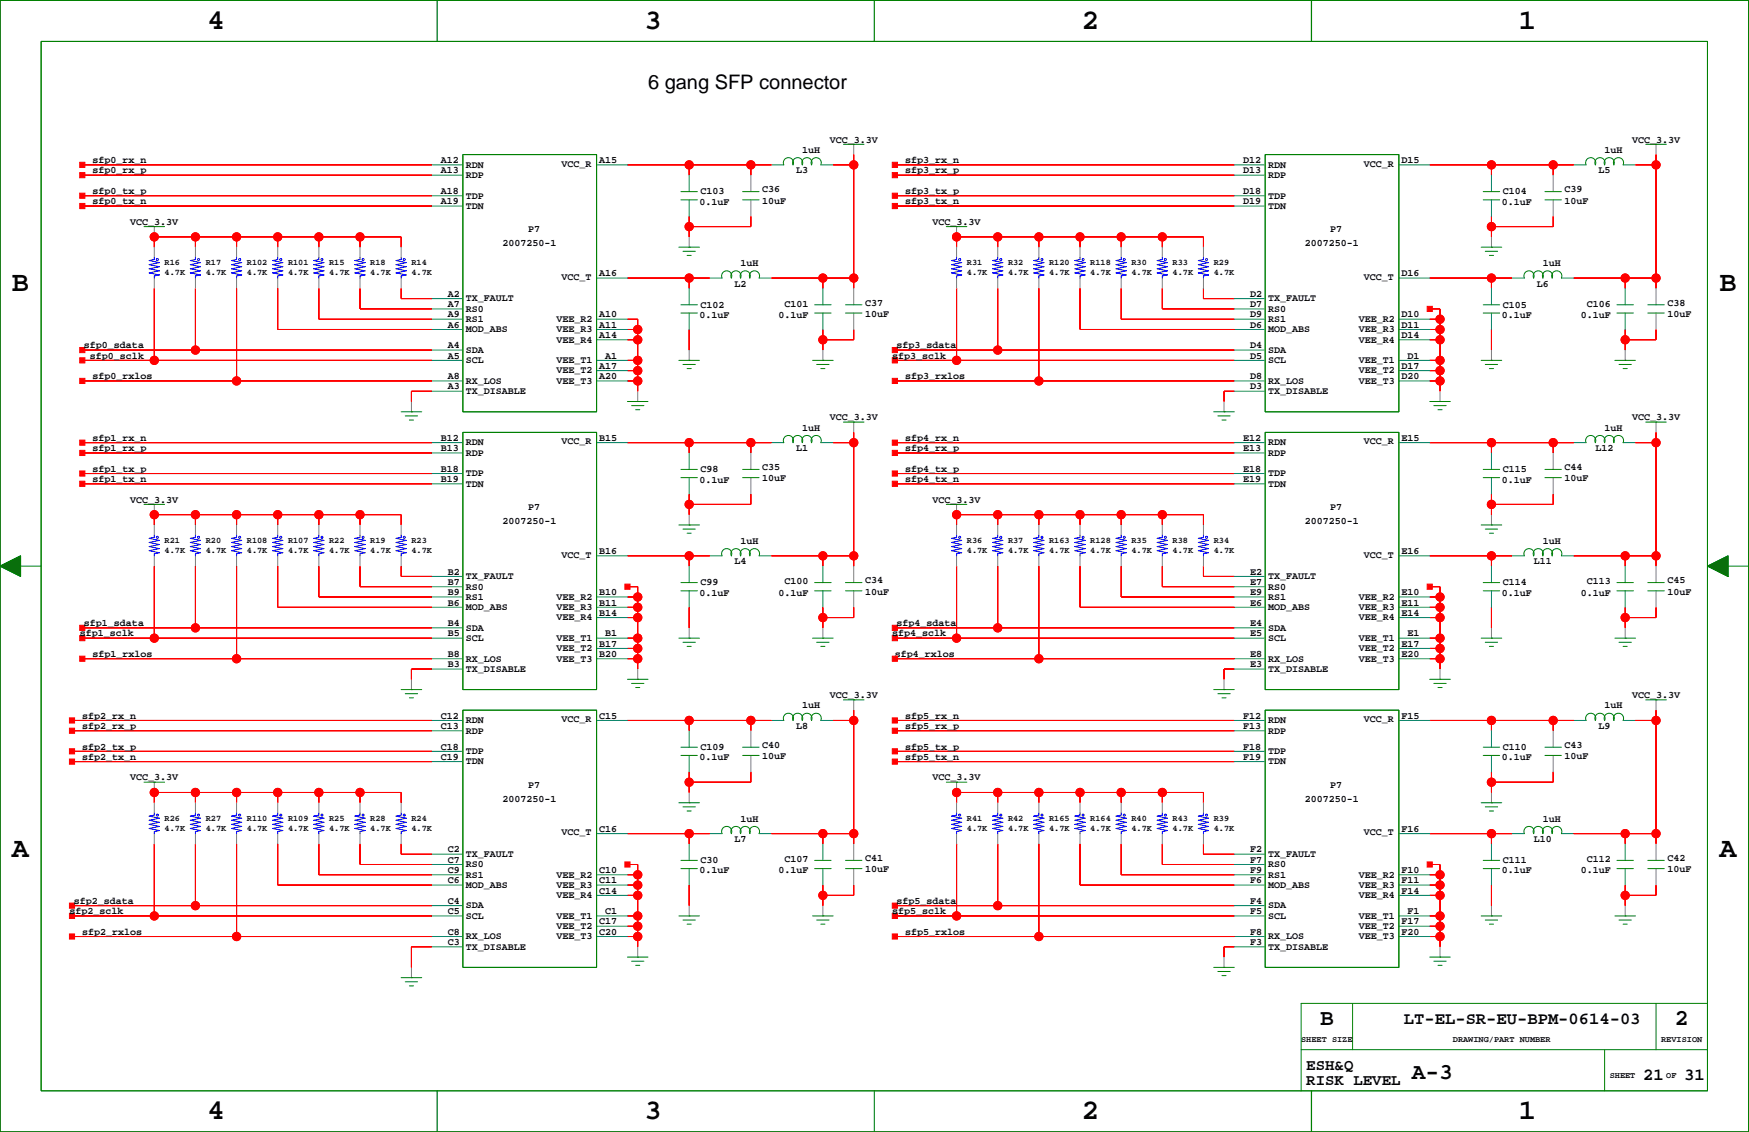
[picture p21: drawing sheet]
<svg xmlns="http://www.w3.org/2000/svg" width="432mm" height="279mm" viewBox="0 0 432 279" stroke-linecap="round" stroke-linejoin="round" font-family="sans-serif">
<defs><g id="words">
<g font-size="7.1">
<text x="51.2" y="7.1">4</text>
<text x="159.1" y="7.1">3</text>
<text x="267.1" y="7.1">2</text>
<text x="375" y="7.1">1</text>
<text x="3" y="71.9">B</text>
<text x="424.5" y="71.9">B</text>
<text x="3" y="211.5">A</text>
<text x="424.5" y="211.5">A</text>
<text x="51.2" y="276.3">4</text>
<text x="159.1" y="276.3">3</text>
<text x="267.1" y="276.3">2</text>
<text x="375" y="276.3">1</text>
</g>
<g font-size="5.6">
<text x="325.9" y="253.1">B</text>
<text x="413.5" y="253.1">2</text>
<text x="348.5" y="266.4">A-3</text>
</g>
<text font-size="4.9" x="160" y="22">6 gang SFP connector</text>
<g font-size="4.2">
<text x="346.6" y="252.7">LT-EL-SR-EU-BPM-0614-03</text>
<text x="405.7" y="266.6">21</text>
<text x="415.8" y="266.6">31</text>
</g>
<g font-size="3.9">
<text x="322.5" y="264">ESH&amp;Q</text>
<text x="322.5" y="267.8">RISK LEVEL</text>
</g>
<g font-size="2.5">
<text x="204.8" y="35.2">VCC_3.3V</text>
<text x="402.9" y="35.2">VCC_3.3V</text>
<text x="22.9" y="40.3">sfp0_rx_n</text>
<text x="108.8" y="40.3">A12</text>
<text x="115" y="41.4">RDN</text>
<text x="138.6" y="41.1">VCC_R</text>
<text x="147.9" y="40.3">A15</text>
<text x="198.1" y="37.7">1uH</text>
<text x="223.5" y="40.3">sfp3_rx_n</text>
<text x="306.9" y="40.3">D12</text>
<text x="313.1" y="41.4">RDN</text>
<text x="336.7" y="41.1">VCC_R</text>
<text x="346" y="40.3">D15</text>
<text x="396.1" y="37.7">1uH</text>
<text x="22.9" y="47.9">sfp0_tx_p</text>
<text x="22.9" y="42.8">sfp0_rx_p</text>
<text x="108.8" y="47.9">A18</text>
<text x="108.8" y="42.8">A13</text>
<text x="115" y="43.9">RDP</text>
<text x="172.9" y="48">C103</text>
<text x="188.2" y="47.5">C36</text>
<text x="196.6" y="42.8">L3</text>
<text x="223.5" y="47.9">sfp3_tx_p</text>
<text x="223.5" y="42.8">sfp3_rx_p</text>
<text x="306.9" y="47.9">D18</text>
<text x="306.9" y="42.8">D13</text>
<text x="313.1" y="43.9">RDP</text>
<text x="371" y="48">C104</text>
<text x="386.2" y="47.5">C39</text>
<text x="394.7" y="42.8">L5</text>
<text x="22.9" y="50.4">sfp0_tx_n</text>
<text x="108.8" y="50.4">A19</text>
<text x="115" y="51.5">TDN</text>
<text x="115" y="49">TDP</text>
<text x="172.7" y="50.5">0.1uF</text>
<text x="188.2" y="50.3">10uF</text>
<text x="223.5" y="50.4">sfp3_tx_n</text>
<text x="306.9" y="50.4">D19</text>
<text x="313.1" y="51.5">TDN</text>
<text x="313.1" y="49">TDP</text>
<text x="370.8" y="50.5">0.1uF</text>
<text x="386.2" y="50.3">10uF</text>
<text x="32.2" y="55.5">VCC_3.3V</text>
<text x="130.4" y="57.3">P7</text>
<text x="230.2" y="55.5">VCC_3.3V</text>
<text x="328.4" y="57.3">P7</text>
<text x="124" y="60.8">2007250-1</text>
<text x="182.8" y="65.6">1uH</text>
<text x="322.1" y="60.8">2007250-1</text>
<text x="380.9" y="65.6">1uH</text>
<text x="138.6" y="69.1">VCC_T</text>
<text x="147.9" y="68.2">A16</text>
<text x="181.4" y="70.7">L2</text>
<text x="336.7" y="69.1">VCC_T</text>
<text x="346" y="68.2">D16</text>
<text x="379.4" y="70.7">L6</text>
<text x="110.5" y="73.3">A2</text>
<text x="110.5" y="75.8">A7</text>
<text x="115" y="76.9">RS0</text>
<text x="115" y="74.4">TX_FAULT</text>
<text x="172.9" y="75.9">C102</text>
<text x="193.7" y="75.7">C101</text>
<text x="213.6" y="75.4">C37</text>
<text x="308.6" y="73.3">D2</text>
<text x="308.6" y="75.8">D7</text>
<text x="313.1" y="76.9">RS0</text>
<text x="313.1" y="74.4">TX_FAULT</text>
<text x="371" y="75.9">C105</text>
<text x="391.7" y="75.7">C106</text>
<text x="411.6" y="75.4">C38</text>
<text x="110.5" y="78.3">A9</text>
<text x="110.5" y="80.9">A6</text>
<text x="115" y="82">MOD_ABS</text>
<text x="115" y="79.5">RS1</text>
<text x="137.4" y="79.5">VEE_R2</text>
<text x="137.4" y="82">VEE_R3</text>
<text x="147.9" y="83.4">A14</text>
<text x="147.9" y="80.9">A11</text>
<text x="147.9" y="78.3">A10</text>
<text x="172.7" y="78.5">0.1uF</text>
<text x="192.2" y="78.5">0.1uF</text>
<text x="213.6" y="78.2">10uF</text>
<text x="308.6" y="78.3">D9</text>
<text x="308.6" y="80.9">D6</text>
<text x="313.1" y="82">MOD_ABS</text>
<text x="313.1" y="79.5">RS1</text>
<text x="335.5" y="79.5">VEE_R2</text>
<text x="335.5" y="82">VEE_R3</text>
<text x="346" y="83.4">D14</text>
<text x="346" y="80.9">D11</text>
<text x="346" y="78.3">D10</text>
<text x="370.8" y="78.5">0.1uF</text>
<text x="390.3" y="78.5">0.1uF</text>
<text x="411.6" y="78.2">10uF</text>
<text x="20.7" y="86">sfp0_sdata</text>
<text x="22.2" y="88.5">sfp0_sclk</text>
<text x="110.5" y="86">A4</text>
<text x="110.5" y="88.5">A5</text>
<text x="115" y="89.6">SCL</text>
<text x="115" y="87.1">SDA</text>
<text x="137.4" y="84.6">VEE_R4</text>
<text x="137.4" y="89.6">VEE_T1</text>
<text x="149.4" y="88.5">A1</text>
<text x="220.3" y="88.5">sfp3_sclk</text>
<text x="221.3" y="86">sfp3_sdata</text>
<text x="308.6" y="86">D4</text>
<text x="308.6" y="88.5">D5</text>
<text x="313.1" y="89.6">SCL</text>
<text x="313.1" y="87.1">SDA</text>
<text x="335.5" y="84.6">VEE_R4</text>
<text x="335.5" y="89.6">VEE_T1</text>
<text x="347.5" y="88.5">D1</text>
<text x="22.9" y="93.6">sfp0_rxlos</text>
<text x="110.5" y="93.6">A8</text>
<text x="115" y="94.7">RX_LOS</text>
<text x="137.4" y="92.2">VEE_T2</text>
<text x="137.4" y="94.7">VEE_T3</text>
<text x="147.9" y="93.6">A20</text>
<text x="147.9" y="91">A17</text>
<text x="223.5" y="93.6">sfp3_rxlos</text>
<text x="308.6" y="93.6">D8</text>
<text x="313.1" y="94.7">RX_LOS</text>
<text x="335.5" y="92.2">VEE_T2</text>
<text x="335.5" y="94.7">VEE_T3</text>
<text x="346" y="93.6">D20</text>
<text x="346" y="91">D17</text>
<text x="110.5" y="96.1">A3</text>
<text x="115" y="97.3">TX_DISABLE</text>
<text x="308.6" y="96.1">D3</text>
<text x="313.1" y="97.3">TX_DISABLE</text>
<text x="198.1" y="106.3">1uH</text>
<text x="204.8" y="103.7">VCC_3.3V</text>
<text x="396.1" y="106.3">1uH</text>
<text x="402.9" y="103.7">VCC_3.3V</text>
<text x="22.9" y="111.4">sfp1_rx_p</text>
<text x="22.9" y="108.8">sfp1_rx_n</text>
<text x="108.8" y="111.4">B13</text>
<text x="108.8" y="108.8">B12</text>
<text x="115" y="110">RDN</text>
<text x="115" y="112.5">RDP</text>
<text x="138.6" y="109.7">VCC_R</text>
<text x="147.9" y="108.8">B15</text>
<text x="196.6" y="111.4">L1</text>
<text x="223.5" y="111.4">sfp4_rx_p</text>
<text x="223.5" y="108.8">sfp4_rx_n</text>
<text x="306.9" y="111.4">E13</text>
<text x="306.9" y="108.8">E12</text>
<text x="313.1" y="110">RDN</text>
<text x="313.1" y="112.5">RDP</text>
<text x="336.7" y="109.7">VCC_R</text>
<text x="346" y="108.8">E15</text>
<text x="393.9" y="111.4">L12</text>
<text x="22.9" y="116.4">sfp1_tx_p</text>
<text x="22.9" y="119">sfp1_tx_n</text>
<text x="108.8" y="116.4">B18</text>
<text x="108.8" y="119">B19</text>
<text x="115" y="117.6">TDP</text>
<text x="172.7" y="119.1">0.1uF</text>
<text x="172.9" y="116.6">C98</text>
<text x="188.2" y="118.8">10uF</text>
<text x="188.2" y="116">C35</text>
<text x="223.5" y="116.4">sfp4_tx_p</text>
<text x="223.5" y="119">sfp4_tx_n</text>
<text x="306.9" y="116.4">E18</text>
<text x="306.9" y="119">E19</text>
<text x="313.1" y="117.6">TDP</text>
<text x="370.8" y="119.1">0.1uF</text>
<text x="371" y="116.6">C115</text>
<text x="386.2" y="118.8">10uF</text>
<text x="386.2" y="116">C44</text>
<text x="32.2" y="124.1">VCC_3.3V</text>
<text x="115" y="120.1">TDN</text>
<text x="130.4" y="125.8">P7</text>
<text x="230.2" y="124.1">VCC_3.3V</text>
<text x="313.1" y="120.1">TDN</text>
<text x="328.4" y="125.8">P7</text>
<text x="124" y="129.4">2007250-1</text>
<text x="322.1" y="129.4">2007250-1</text>
<text x="138.6" y="137.6">VCC_T</text>
<text x="147.9" y="136.8">B16</text>
<text x="182.8" y="134.2">1uH</text>
<text x="336.7" y="137.6">VCC_T</text>
<text x="346" y="136.8">E16</text>
<text x="380.9" y="134.2">1uH</text>
<text x="110.5" y="141.8">B2</text>
<text x="115" y="143">TX_FAULT</text>
<text x="181.4" y="139.3">L4</text>
<text x="213.6" y="144">C34</text>
<text x="308.6" y="141.8">E2</text>
<text x="313.1" y="143">TX_FAULT</text>
<text x="378.7" y="139.3">L11</text>
<text x="411.6" y="144">C45</text>
<text x="110.5" y="146.9">B9</text>
<text x="110.5" y="144.4">B7</text>
<text x="110.5" y="149.4">B6</text>
<text x="115" y="145.5">RS0</text>
<text x="115" y="148">RS1</text>
<text x="137.4" y="148">VEE_R2</text>
<text x="147.9" y="149.4">B11</text>
<text x="147.9" y="146.9">B10</text>
<text x="172.7" y="147">0.1uF</text>
<text x="172.9" y="144.5">C99</text>
<text x="192.2" y="147">0.1uF</text>
<text x="193.7" y="144.2">C100</text>
<text x="213.6" y="146.8">10uF</text>
<text x="308.6" y="146.9">E9</text>
<text x="308.6" y="144.4">E7</text>
<text x="308.6" y="149.4">E6</text>
<text x="313.1" y="145.5">RS0</text>
<text x="313.1" y="148">RS1</text>
<text x="335.5" y="148">VEE_R2</text>
<text x="346" y="149.4">E11</text>
<text x="346" y="146.9">E10</text>
<text x="370.8" y="147">0.1uF</text>
<text x="371" y="144.5">C114</text>
<text x="390.3" y="147">0.1uF</text>
<text x="391.7" y="144.2">C113</text>
<text x="411.6" y="146.8">10uF</text>
<text x="20.7" y="154.5">sfp1_sdata</text>
<text x="110.5" y="154.5">B4</text>
<text x="115" y="150.6">MOD_ABS</text>
<text x="115" y="155.7">SDA</text>
<text x="137.4" y="150.6">VEE_R3</text>
<text x="137.4" y="153.1">VEE_R4</text>
<text x="147.9" y="152">B14</text>
<text x="221.3" y="154.5">sfp4_sdata</text>
<text x="308.6" y="154.5">E4</text>
<text x="313.1" y="150.6">MOD_ABS</text>
<text x="313.1" y="155.7">SDA</text>
<text x="335.5" y="150.6">VEE_R3</text>
<text x="335.5" y="153.1">VEE_R4</text>
<text x="346" y="152">E14</text>
<text x="19.7" y="157.1">sfp1_sclk</text>
<text x="110.5" y="157.1">B5</text>
<text x="115" y="158.2">SCL</text>
<text x="137.4" y="158.2">VEE_T1</text>
<text x="137.4" y="160.7">VEE_T2</text>
<text x="147.9" y="159.6">B17</text>
<text x="149.4" y="157.1">B1</text>
<text x="220.3" y="157.1">sfp4_sclk</text>
<text x="308.6" y="157.1">E5</text>
<text x="313.1" y="158.2">SCL</text>
<text x="335.5" y="158.2">VEE_T1</text>
<text x="335.5" y="160.7">VEE_T2</text>
<text x="346" y="159.6">E17</text>
<text x="347.5" y="157.1">E1</text>
<text x="22.9" y="162.1">sfp1_rxlos</text>
<text x="110.5" y="164.7">B3</text>
<text x="110.5" y="162.1">B8</text>
<text x="115" y="163.3">RX_LOS</text>
<text x="115" y="165.8">TX_DISABLE</text>
<text x="137.4" y="163.3">VEE_T3</text>
<text x="147.9" y="162.1">B20</text>
<text x="220.9" y="162.1">sfp4_rxlos</text>
<text x="308.6" y="164.7">E3</text>
<text x="308.6" y="162.1">E8</text>
<text x="313.1" y="163.3">RX_LOS</text>
<text x="313.1" y="165.8">TX_DISABLE</text>
<text x="335.5" y="163.3">VEE_T3</text>
<text x="346" y="162.1">E20</text>
<text x="204.8" y="172.3">VCC_3.3V</text>
<text x="402.9" y="172.3">VCC_3.3V</text>
<text x="20.3" y="179.9">sfp2_rx_p</text>
<text x="20.3" y="177.4">sfp2_rx_n</text>
<text x="108.8" y="179.9">C13</text>
<text x="108.8" y="177.4">C12</text>
<text x="115" y="178.5">RDN</text>
<text x="138.6" y="178.3">VCC_R</text>
<text x="147.9" y="177.4">C15</text>
<text x="196.6" y="179.9">L8</text>
<text x="198.1" y="174.8">1uH</text>
<text x="223.5" y="179.9">sfp5_rx_p</text>
<text x="223.5" y="177.4">sfp5_rx_n</text>
<text x="306.9" y="179.9">F13</text>
<text x="306.9" y="177.4">F12</text>
<text x="313.1" y="178.5">RDN</text>
<text x="336.7" y="178.3">VCC_R</text>
<text x="346" y="177.4">F15</text>
<text x="394.7" y="179.9">L9</text>
<text x="396.1" y="174.8">1uH</text>
<text x="20.3" y="185">sfp2_tx_p</text>
<text x="108.8" y="185">C18</text>
<text x="115" y="181.1">RDP</text>
<text x="172.9" y="185.1">C109</text>
<text x="188.2" y="184.6">C40</text>
<text x="223.5" y="185">sfp5_tx_p</text>
<text x="306.9" y="185">F18</text>
<text x="313.1" y="181.1">RDP</text>
<text x="371" y="185.1">C110</text>
<text x="386.2" y="184.6">C43</text>
<text x="20.3" y="187.5">sfp2_tx_n</text>
<text x="108.8" y="187.5">C19</text>
<text x="115" y="188.7">TDN</text>
<text x="115" y="186.1">TDP</text>
<text x="172.7" y="187.7">0.1uF</text>
<text x="188.2" y="187.4">10uF</text>
<text x="223.5" y="187.5">sfp5_tx_n</text>
<text x="306.9" y="187.5">F19</text>
<text x="313.1" y="188.7">TDN</text>
<text x="313.1" y="186.1">TDP</text>
<text x="370.8" y="187.7">0.1uF</text>
<text x="386.2" y="187.4">10uF</text>
<text x="32.2" y="192.6">VCC_3.3V</text>
<text x="124" y="198">2007250-1</text>
<text x="130.4" y="194.4">P7</text>
<text x="230.2" y="192.6">VCC_3.3V</text>
<text x="322.1" y="198">2007250-1</text>
<text x="328.4" y="194.4">P7</text>
<text x="182.8" y="202.8">1uH</text>
<text x="380.9" y="202.8">1uH</text>
<text x="138.6" y="206.2">VCC_T</text>
<text x="147.9" y="205.3">C16</text>
<text x="181.4" y="207.9">L7</text>
<text x="336.7" y="206.2">VCC_T</text>
<text x="346" y="205.3">F16</text>
<text x="378.7" y="207.9">L10</text>
<text x="110.5" y="215.5">C9</text>
<text x="110.5" y="210.4">C2</text>
<text x="110.5" y="212.9">C7</text>
<text x="115" y="214.1">RS0</text>
<text x="115" y="211.5">TX_FAULT</text>
<text x="147.9" y="215.5">C10</text>
<text x="172.7" y="215.6">0.1uF</text>
<text x="172.9" y="213.1">C30</text>
<text x="192.2" y="215.6">0.1uF</text>
<text x="193.7" y="212.8">C107</text>
<text x="213.6" y="215.3">10uF</text>
<text x="213.6" y="212.5">C41</text>
<text x="308.6" y="215.5">F9</text>
<text x="308.6" y="210.4">F2</text>
<text x="308.6" y="212.9">F7</text>
<text x="313.1" y="214.1">RS0</text>
<text x="313.1" y="211.5">TX_FAULT</text>
<text x="346" y="215.5">F10</text>
<text x="370.8" y="215.6">0.1uF</text>
<text x="371" y="213.1">C111</text>
<text x="390.3" y="215.6">0.1uF</text>
<text x="391.7" y="212.8">C112</text>
<text x="411.6" y="215.3">10uF</text>
<text x="411.6" y="212.5">C42</text>
<text x="110.5" y="218">C6</text>
<text x="115" y="219.1">MOD_ABS</text>
<text x="115" y="216.6">RS1</text>
<text x="137.4" y="216.6">VEE_R2</text>
<text x="137.4" y="219.1">VEE_R3</text>
<text x="137.4" y="221.7">VEE_R4</text>
<text x="147.9" y="220.6">C14</text>
<text x="147.9" y="218">C11</text>
<text x="308.6" y="218">F6</text>
<text x="313.1" y="219.1">MOD_ABS</text>
<text x="313.1" y="216.6">RS1</text>
<text x="335.5" y="216.6">VEE_R2</text>
<text x="335.5" y="219.1">VEE_R3</text>
<text x="335.5" y="221.7">VEE_R4</text>
<text x="346" y="220.6">F14</text>
<text x="346" y="218">F11</text>
<text x="17.1" y="225.6">sfp2_sclk</text>
<text x="18.2" y="223.1">sfp2_sdata</text>
<text x="110.5" y="223.1">C4</text>
<text x="110.5" y="225.6">C5</text>
<text x="115" y="226.8">SCL</text>
<text x="115" y="224.2">SDA</text>
<text x="137.4" y="226.8">VEE_T1</text>
<text x="149.4" y="225.6">C1</text>
<text x="220.3" y="225.6">sfp5_sclk</text>
<text x="221.3" y="223.1">sfp5_sdata</text>
<text x="308.6" y="223.1">F4</text>
<text x="308.6" y="225.6">F5</text>
<text x="313.1" y="226.8">SCL</text>
<text x="313.1" y="224.2">SDA</text>
<text x="335.5" y="226.8">VEE_T1</text>
<text x="347.5" y="225.6">F1</text>
<text x="20.3" y="230.7">sfp2_rxlos</text>
<text x="110.5" y="233.3">C3</text>
<text x="110.5" y="230.7">C8</text>
<text x="115" y="231.8">RX_LOS</text>
<text x="137.4" y="229.3">VEE_T2</text>
<text x="137.4" y="231.8">VEE_T3</text>
<text x="147.9" y="230.7">C20</text>
<text x="147.9" y="228.2">C17</text>
<text x="223.5" y="230.7">sfp5_rxlos</text>
<text x="308.6" y="233.3">F3</text>
<text x="308.6" y="230.7">F8</text>
<text x="313.1" y="231.8">RX_LOS</text>
<text x="335.5" y="229.3">VEE_T2</text>
<text x="335.5" y="231.8">VEE_T3</text>
<text x="346" y="230.7">F20</text>
<text x="346" y="228.2">F17</text>
<text x="115" y="234.4">TX_DISABLE</text>
<text x="313.1" y="234.4">TX_DISABLE</text>
</g>
<g font-size="2.1">
<text x="40.6" y="65.4">R16</text>
<text x="50.8" y="65.4">R17</text>
<text x="60.9" y="65.4">R102</text>
<text x="71.1" y="65.4">R101</text>
<text x="81.3" y="65.4">R15</text>
<text x="91.4" y="65.4">R18</text>
<text x="101.6" y="65.4">R14</text>
<text x="238.7" y="65.4">R31</text>
<text x="248.9" y="65.4">R32</text>
<text x="259" y="65.4">R120</text>
<text x="269.2" y="65.4">R118</text>
<text x="279.3" y="65.4">R30</text>
<text x="289.5" y="65.4">R33</text>
<text x="299.7" y="65.4">R29</text>
<text x="40.6" y="68">4.7K</text>
<text x="50.8" y="68">4.7K</text>
<text x="60.9" y="68">4.7K</text>
<text x="71.1" y="68">4.7K</text>
<text x="81.3" y="68">4.7K</text>
<text x="91.4" y="68">4.7K</text>
<text x="101.6" y="68">4.7K</text>
<text x="238.7" y="68">4.7K</text>
<text x="248.9" y="68">4.7K</text>
<text x="259" y="68">4.7K</text>
<text x="269.2" y="68">4.7K</text>
<text x="279.3" y="68">4.7K</text>
<text x="289.5" y="68">4.7K</text>
<text x="299.7" y="68">4.7K</text>
<text x="40.6" y="134">R21</text>
<text x="40.6" y="136.5">4.7K</text>
<text x="50.8" y="134">R20</text>
<text x="50.8" y="136.5">4.7K</text>
<text x="60.9" y="134">R108</text>
<text x="60.9" y="136.5">4.7K</text>
<text x="71.1" y="136.5">4.7K</text>
<text x="71.1" y="134">R107</text>
<text x="81.3" y="134">R22</text>
<text x="81.3" y="136.5">4.7K</text>
<text x="91.4" y="134">R19</text>
<text x="91.4" y="136.5">4.7K</text>
<text x="101.6" y="134">R23</text>
<text x="101.6" y="136.5">4.7K</text>
<text x="238.7" y="134">R36</text>
<text x="238.7" y="136.5">4.7K</text>
<text x="248.9" y="134">R37</text>
<text x="248.9" y="136.5">4.7K</text>
<text x="259" y="136.5">4.7K</text>
<text x="259" y="134">R163</text>
<text x="269.2" y="134">R128</text>
<text x="269.2" y="136.5">4.7K</text>
<text x="279.3" y="134">R35</text>
<text x="279.3" y="136.5">4.7K</text>
<text x="289.5" y="134">R38</text>
<text x="289.5" y="136.5">4.7K</text>
<text x="299.7" y="134">R34</text>
<text x="299.7" y="136.5">4.7K</text>
<text x="40.6" y="202.5">R26</text>
<text x="50.8" y="202.5">R27</text>
<text x="60.9" y="202.5">R110</text>
<text x="71.1" y="202.5">R109</text>
<text x="81.3" y="202.5">R25</text>
<text x="91.4" y="202.5">R28</text>
<text x="101.6" y="202.5">R24</text>
<text x="238.7" y="202.5">R41</text>
<text x="248.9" y="202.5">R42</text>
<text x="259" y="202.5">R165</text>
<text x="269.2" y="202.5">R164</text>
<text x="279.3" y="202.5">R40</text>
<text x="289.5" y="202.5">R43</text>
<text x="299.7" y="202.5">R39</text>
<text x="40.6" y="205.1">4.7K</text>
<text x="50.8" y="205.1">4.7K</text>
<text x="60.9" y="205.1">4.7K</text>
<text x="71.1" y="205.1">4.7K</text>
<text x="81.3" y="205.1">4.7K</text>
<text x="91.4" y="205.1">4.7K</text>
<text x="101.6" y="205.1">4.7K</text>
<text x="238.7" y="205.1">4.7K</text>
<text x="248.9" y="205.1">4.7K</text>
<text x="259" y="205.1">4.7K</text>
<text x="269.2" y="205.1">4.7K</text>
<text x="279.3" y="205.1">4.7K</text>
<text x="289.5" y="205.1">4.7K</text>
<text x="299.7" y="205.1">4.7K</text>
<text x="321.2" y="257.1">SHEET SIZE</text>
<text x="358.7" y="257.1">DRAWING/PART NUMBER</text>
<text x="410.1" y="257.1">REVISION</text>
<text x="397.4" y="266">SHEET</text>
<text x="411.4" y="266">OF</text>
</g>
</g></defs>
<path d="M0 .1h431.7v279.3h-431.7z" fill="none" stroke="#000" stroke-width=".25"/>
<g fill="none" stroke="#808080" stroke-width=".25">
<path d="M210.8 35.6v2.6M408.8 35.6v2.6M38.1 55.9v2.6M170.1 58.5v2.5M185.4 43.2v4.1M185.4 49.3v4.1M236.2 55.9v2.6M368.2 58.5v2.5M383.5 43.2v4.1M383.5 49.3v4.1M38.1 61v2.5M38.1 68.6v2.6"/>
<path d="M48.2 61v2.5M48.2 68.6v2.6M58.4 61v2.5M58.4 68.6v2.6M68.6 61v2.5M68.6 68.6v2.6M78.7 61v2.5M78.7 68.6v2.6M88.9 61v2.5M88.9 68.6v2.6M99 61v2.5M99 68.6v2.6"/>
<path d="M210.8 71.2v4M210.8 77.3v4M236.2 61v2.5M236.2 68.6v2.6M246.3 61v2.5M246.3 68.6v2.6M256.5 61v2.5M256.5 68.6v2.6M266.6 61v2.5M266.6 68.6v2.6M276.8 61v2.5M276.8 68.6v2.6"/>
<path d="M287 61v2.5M287 68.6v2.6M297.1 61v2.5M297.1 68.6v2.6M408.8 71.2v4M408.8 77.3v4M101.6 99.1v2.5M157.4 96.6v2.5M170.1 86.4v2.5M203.2 86.4v2.5M302.2 99.1v2.5M355.5 96.6v2.5"/>
<path d="M368.2 86.4v2.5M401.2 86.4v2.5M185.4 111.8v4.1M185.4 117.9v4.1M210.8 104.2v2.5M383.5 111.8v4.1M383.5 117.9v4.1M408.8 104.2v2.5M38.1 124.5v2.5M38.1 129.6v2.5M38.1 137.2v2.5M48.2 129.6v2.5"/>
<path d="M48.2 137.2v2.5M58.4 129.6v2.5M58.4 137.2v2.5M68.6 129.6v2.5M68.6 137.2v2.5M78.7 129.6v2.5M78.7 137.2v2.5M88.9 129.6v2.5M88.9 137.2v2.5M99 129.6v2.5M99 137.2v2.5M170.1 127v2.6"/>
<path d="M210.8 139.7v4.1M236.2 124.5v2.5M236.2 129.6v2.5M236.2 137.2v2.5M246.3 129.6v2.5M246.3 137.2v2.5M256.5 129.6v2.5M256.5 137.2v2.5M266.6 129.6v2.5M266.6 137.2v2.5M276.8 129.6v2.5M276.8 137.2v2.5"/>
<path d="M287 129.6v2.5M287 137.2v2.5M297.1 129.6v2.5M297.1 137.2v2.5M368.2 127v2.6M408.8 139.7v4.1M170.1 155v2.5M203.2 155v2.5M210.8 145.8v4.1M368.2 155v2.5M401.2 155v2.5M408.8 145.8v4.1"/>
<path d="M101.6 167.7v2.5M157.4 165.1v2.6M210.8 172.7v2.6M302.2 167.7v2.5M355.5 165.1v2.6M408.8 172.7v2.6M38.1 193.1v2.5M38.1 198.1v2.6M48.2 198.1v2.6M58.4 198.1v2.6M68.6 198.1v2.6M78.7 198.1v2.6"/>
<path d="M88.9 198.1v2.6M99 198.1v2.6M170.1 195.6v2.5M185.4 180.4v4M185.4 186.5v4M236.2 193.1v2.5M236.2 198.1v2.6M246.3 198.1v2.6M256.5 198.1v2.6M266.6 198.1v2.6M276.8 198.1v2.6M287 198.1v2.6"/>
<path d="M297.1 198.1v2.6M368.2 195.6v2.5M383.5 180.4v4M383.5 186.5v4M38.1 205.8v2.5M48.2 205.8v2.5M58.4 205.8v2.5M68.6 205.8v2.5M78.7 205.8v2.5M88.9 205.8v2.5M99 205.8v2.5M210.8 208.3v4.1"/>
<path d="M210.8 214.4v4.1M236.2 205.8v2.5M246.3 205.8v2.5M256.5 205.8v2.5M266.6 205.8v2.5M276.8 205.8v2.5M287 205.8v2.5M297.1 205.8v2.5M408.8 208.3v4.1M408.8 214.4v4.1M101.6 238.8v2.5M157.4 233.7v2.5"/>
<path d="M170.1 223.5v2.6M203.2 223.5v2.6M302.2 236.2v2.6M355.5 233.7v2.5M368.2 223.5v2.6M401.2 223.5v2.6"/>
</g>
<g fill="none" stroke="#008000" stroke-width=".25">
<path d="M0 .1h431.7v279.3h-431.7zM10.2 10.2h411.3v259h-411.3zM114.3 38.2h33v63.4h-33zM208.2 35.6h5.1M210.8 35.6h.1M312.3 38.2h33.1v63.4h-33.1zM406.3 35.6h5.1M408.8 35.6h.1M35.6 55.9h5M38.1 55.9h.1M168.1 49.3h4.1M168.1 47.3h4.1"/>
<path d="M183.3 49.3h4.1M183.3 47.3h4.1M193.5 40.7a1.26 1.26 0 0 1 1.1-1.8 1.26 1.26 0 0 1 1.2 1.8 1.26 1.26 0 0 1 1.1-1.8 1.26 1.26 0 0 1 1.2 1.8 1.26 1.26 0 0 1 1.1-1.8 1.26 1.26 0 0 1 1.2 1.8 1.26 1.26 0 0 1 1.1-1.8 1.26 1.26 0 0 1 1.1 1.8M233.6 55.9h5.1M236.2 55.9h.1M366.2 49.3h4M366.2 47.3h4M381.4 49.3h4.1M381.4 47.3h4.1M391.6 40.7a1.26 1.26 0 0 1 1.1-1.8 1.26 1.26 0 0 1 1.2 1.8 1.26 1.26 0 0 1 1.1-1.8 1.26 1.26 0 0 1 1.1 1.8 1.26 1.26 0 0 1 1.2-1.8 1.26 1.26 0 0 1 1.1 1.8 1.26 1.26 0 0 1 1.2-1.8 1.26 1.26 0 0 1 1.1 1.8M167.6 61h5.1M168.1 77.3h4.1"/>
<path d="M168.1 75.2h4.1M168.6 62h3.1M169.6 63h1M170.1 61h.1M178.3 68.6a1.26 1.26 0 0 1 1.1-1.8 1.26 1.26 0 0 1 1.2 1.8 1.26 1.26 0 0 1 1.1-1.8 1.26 1.26 0 0 1 1.1 1.8 1.26 1.26 0 0 1 1.2-1.8 1.26 1.26 0 0 1 1.1 1.8 1.26 1.26 0 0 1 1.2-1.8 1.26 1.26 0 0 1 1.1 1.8M201.1 77.3h4.1M201.1 75.2h4.1M208.7 77.3h4.1M208.7 75.2h4.1M365.7 61h5.1M366.2 77.3h4M366.2 75.2h4"/>
<path d="M366.7 62h3M367.7 63h1M368.2 61h.1M376.3 68.6a1.26 1.26 0 0 1 1.2-1.8 1.26 1.26 0 0 1 1.1 1.8M378.6 68.6a1.26 1.26 0 0 1 1.2-1.8 1.26 1.26 0 0 1 1.1 1.8M380.9 68.6a1.26 1.26 0 0 1 1.2-1.8 1.26 1.26 0 0 1 1.1 1.8 1.26 1.26 0 0 1 1.1-1.8 1.26 1.26 0 0 1 1.2 1.8M399.2 77.3h4.1M399.2 75.2h4.1M406.8 77.3h4.1M406.8 75.2h4.1M154.9 99.1h5.1M157.4 99.1h.1"/>
<path d="M167.6 88.9h5.1M168.6 90h3.1M169.6 91h1M170.1 88.9h.1M200.6 88.9h5.1M201.6 90h3.1M202.6 91h1.1M203.2 88.9h.1M353 99.1h5.1M355.5 99.1h.1M365.7 88.9h5.1M366.7 90h3"/>
<path d="M367.7 91h1M368.2 88.9h.1M398.7 88.9h5.1M399.7 90h3.1M400.7 91h1M401.2 88.9h.1M99 101.6h5.1M100.1 102.7h3M101.1 103.7h1M101.6 101.6h.1M114.3 106.7h33v63.5h-33zM155.9 100.1h3.1"/>
<path d="M156.9 101.1h1.1M168.1 117.9h4.1M168.1 115.9h4.1M183.3 117.9h4.1M183.3 115.9h4.1M193.5 109.3a1.26 1.26 0 0 1 1.1-1.8 1.26 1.26 0 0 1 1.2 1.8 1.26 1.26 0 0 1 1.1-1.8 1.26 1.26 0 0 1 1.2 1.8 1.26 1.26 0 0 1 1.1-1.8 1.26 1.26 0 0 1 1.2 1.8 1.26 1.26 0 0 1 1.1-1.8 1.26 1.26 0 0 1 1.1 1.8M208.2 104.2h5.1M210.8 104.2h.1M299.7 101.6h5M300.7 102.7h3M301.7 103.7h1M302.2 101.6h.1"/>
<path d="M312.3 106.7h33.1v63.5h-33.1zM354 100.1h3M355 101.1h1M366.2 117.9h4M366.2 115.9h4M381.4 117.9h4.1M381.4 115.9h4.1M391.6 109.3a1.26 1.26 0 0 1 1.1-1.8 1.26 1.26 0 0 1 1.2 1.8 1.26 1.26 0 0 1 1.1-1.8 1.26 1.26 0 0 1 1.1 1.8 1.26 1.26 0 0 1 1.2-1.8 1.26 1.26 0 0 1 1.1 1.8 1.26 1.26 0 0 1 1.2-1.8 1.26 1.26 0 0 1 1.1 1.8M406.3 104.2h5.1M408.8 104.2h.1M0 139.7l5.1-2.5v5.1zM5.1 139.7h5.1"/>
<path d="M35.6 124.5h5M38.1 124.5h.1M167.6 129.6h5.1M168.6 130.6h3.1M169.6 131.6h1M170.1 129.6h.1M178.3 137.2a1.26 1.26 0 0 1 1.1-1.8 1.26 1.26 0 0 1 1.2 1.8 1.26 1.26 0 0 1 1.1-1.8 1.26 1.26 0 0 1 1.1 1.8 1.26 1.26 0 0 1 1.2-1.8 1.26 1.26 0 0 1 1.1 1.8 1.26 1.26 0 0 1 1.2-1.8 1.26 1.26 0 0 1 1.1 1.8M233.6 124.5h5.1M236.2 124.5h.1M365.7 129.6h5.1M366.7 130.6h3M367.7 131.6h1"/>
<path d="M368.2 129.6h.1M376.3 137.2a1.26 1.26 0 0 1 1.2-1.8 1.26 1.26 0 0 1 1.1 1.8M378.6 137.2a1.26 1.26 0 0 1 1.2-1.8 1.26 1.26 0 0 1 1.1 1.8M380.9 137.2a1.26 1.26 0 0 1 1.2-1.8 1.26 1.26 0 0 1 1.1 1.8 1.26 1.26 0 0 1 1.1-1.8 1.26 1.26 0 0 1 1.2 1.8M421.5 139.7l5.1-2.5v5.1zM426.6 139.7h5.1M167.6 157.5h5.1M168.1 145.8h4.1M168.1 143.8h4.1M168.6 158.5h3.1M169.6 159.5h1M170.1 157.5h.1"/>
<path d="M200.6 157.5h5.1M201.1 145.8h4.1M201.1 143.8h4.1M201.6 158.5h3.1M202.6 159.5h1.1M203.2 157.5h.1M208.7 145.8h4.1M208.7 143.8h4.1M365.7 157.5h5.1M366.2 145.8h4M366.2 143.8h4M366.7 158.5h3"/>
<path d="M367.7 159.5h1M368.2 157.5h.1M398.7 157.5h5.1M399.2 145.8h4.1M399.2 143.8h4.1M399.7 158.5h3.1M400.7 159.5h1M401.2 157.5h.1M406.8 145.8h4.1M406.8 143.8h4.1M99 170.2h5.1M100.1 171.2h3"/>
<path d="M101.1 172.2h1M101.6 170.2h.1M114.3 175.3h33v63.5h-33zM154.9 167.7h5.1M155.9 168.7h3.1M156.9 169.7h1.1M157.4 167.7h.1M193.5 177.8a1.26 1.26 0 0 1 1.1-1.8 1.26 1.26 0 0 1 1.2 1.8 1.26 1.26 0 0 1 1.1-1.8 1.26 1.26 0 0 1 1.2 1.8 1.26 1.26 0 0 1 1.1-1.8 1.26 1.26 0 0 1 1.2 1.8 1.26 1.26 0 0 1 1.1-1.8 1.26 1.26 0 0 1 1.1 1.8M208.2 172.7h5.1M210.8 172.7h.1M299.7 170.2h5M300.7 171.2h3"/>
<path d="M301.7 172.2h1M302.2 170.2h.1M312.3 175.3h33.1v63.5h-33.1zM353 167.7h5.1M354 168.7h3M355 169.7h1M355.5 167.7h.1M391.6 177.8a1.26 1.26 0 0 1 1.1-1.8 1.26 1.26 0 0 1 1.2 1.8 1.26 1.26 0 0 1 1.1-1.8 1.26 1.26 0 0 1 1.1 1.8 1.26 1.26 0 0 1 1.2-1.8 1.26 1.26 0 0 1 1.1 1.8 1.26 1.26 0 0 1 1.2-1.8 1.26 1.26 0 0 1 1.1 1.8M406.3 172.7h5.1M408.8 172.7h.1M35.6 193.1h5M38.1 193.1h.1"/>
<path d="M167.6 198.1h5.1M168.1 186.5h4.1M168.1 184.4h4.1M168.6 199.2h3.1M170.1 198.1h.1M183.3 186.5h4.1M183.3 184.4h4.1M233.6 193.1h5.1M236.2 193.1h.1M365.7 198.1h5.1M366.2 186.5h4M366.2 184.4h4"/>
<path d="M366.7 199.2h3M368.2 198.1h.1M381.4 186.5h4.1M381.4 184.4h4.1M168.1 214.4h4.1M168.1 212.4h4.1M169.6 200.2h1M178.3 205.8a1.26 1.26 0 0 1 1.1-1.8 1.26 1.26 0 0 1 1.2 1.8 1.26 1.26 0 0 1 1.1-1.8 1.26 1.26 0 0 1 1.1 1.8 1.26 1.26 0 0 1 1.2-1.8 1.26 1.26 0 0 1 1.1 1.8 1.26 1.26 0 0 1 1.2-1.8 1.26 1.26 0 0 1 1.1 1.8M201.1 214.4h4.1M201.1 212.4h4.1M208.7 214.4h4.1M208.7 212.4h4.1"/>
<path d="M366.2 214.4h4M366.2 212.4h4M367.7 200.2h1M376.3 205.8a1.26 1.26 0 0 1 1.2-1.8 1.26 1.26 0 0 1 1.1 1.8M378.6 205.8a1.26 1.26 0 0 1 1.2-1.8 1.26 1.26 0 0 1 1.1 1.8M380.9 205.8a1.26 1.26 0 0 1 1.2-1.8 1.26 1.26 0 0 1 1.1 1.8 1.26 1.26 0 0 1 1.1-1.8 1.26 1.26 0 0 1 1.2 1.8M399.2 214.4h4.1M399.2 212.4h4.1M406.8 214.4h4.1M406.8 212.4h4.1M154.9 236.2h5.1M155.9 237.2h3.1"/>
<path d="M156.9 238.3h1.1M157.4 236.2h.1M167.6 226.1h5.1M168.6 227.1h3.1M169.6 228.1h1M170.1 226.1h.1M200.6 226.1h5.1M201.6 227.1h3.1M202.6 228.1h1.1M203.2 226.1h.1M299.7 238.8h5M300.7 239.8h3"/>
<path d="M302.2 238.8h.1M353 236.2h5.1M354 237.2h3M355 238.3h1M355.5 236.2h.1M365.7 226.1h5.1M366.7 227.1h3M367.7 228.1h1M368.2 226.1h.1M398.7 226.1h5.1M399.7 227.1h3.1M400.7 228.1h1"/>
<path d="M401.2 226.1h.1M99 241.3h5.1M100.1 242.3h3M101.1 243.3h1M101.6 241.3h.1M301.7 240.8h1M321.2 259.1h100.3M333.9 247.7v11.4M396.1 259.1v10.1M408.8 247.7v11.4M421.5 247.7h-100.3v21.5M215.9 269.2v10.2"/>
</g>
<g fill="none" stroke="#008080" stroke-width=".25">
<path d="M106.7 40.7h7.3M106.7 43.2h7.3M106.7 50.9h7.3M106.7 48.3h7.3M147.3 40.7h7.6M170.1 43.2v4.1M170.1 49.3v4.1M190.5 40.7h3M202.6 40.7h3.1M304.7 40.7h7.4M304.7 43.2h7.4M304.7 50.9h7.4"/>
<path d="M304.7 48.3h7.4M345.4 40.7h7.6M368.2 43.2v4.1M368.2 49.3v4.1M388.5 40.7h3.1M400.7 40.7h3.1M106.7 76.2h7.3M106.7 73.7h7.3M106.7 78.8h7.3M147.3 68.6h7.6M147.3 78.8h7.6M170.1 71.2v4"/>
<path d="M170.1 77.3v4M175.2 68.6h3.1M187.4 68.6h3.1M203.2 71.2v4M203.2 77.3v4M304.7 76.2h7.4M304.7 73.7h7.4M304.7 78.8h7.4M345.4 68.6h7.6M345.4 78.8h7.6M368.2 71.2v4M368.2 77.3v4"/>
<path d="M373.3 68.6h3M385.5 68.6h3M401.2 71.2v4M401.2 77.3v4M106.7 94h7.3M106.7 81.3h7.3M106.7 88.9h7.3M106.7 86.4h7.3M106.7 96.6h7.3M147.3 94h7.6M147.3 81.3h7.6M147.3 88.9h7.6"/>
<path d="M147.3 83.9h7.6M147.3 91.5h7.6M304.7 94h7.4M304.7 81.3h7.4M304.7 88.9h7.4M304.7 86.4h7.4M304.7 96.6h7.4M345.4 94h7.6M345.4 81.3h7.6M345.4 88.9h7.6M345.4 83.9h7.6M345.4 91.5h7.6"/>
<path d="M106.7 109.3h7.3M106.7 111.8h7.3M106.7 119.4h7.3M106.7 116.9h7.3M147.3 109.3h7.6M170.1 111.8v4.1M170.1 117.9v4.1M190.5 109.3h3M202.6 109.3h3.1M304.7 109.3h7.4M304.7 111.8h7.4M304.7 119.4h7.4"/>
<path d="M304.7 116.9h7.4M345.4 109.3h7.6M368.2 111.8v4.1M368.2 117.9v4.1M388.5 109.3h3.1M400.7 109.3h3.1M147.3 137.2h7.6M170.1 139.7v4.1M175.2 137.2h3.1M187.4 137.2h3.1M203.2 139.7v4.1M345.4 137.2h7.6"/>
<path d="M368.2 139.7v4.1M373.3 137.2h3M385.5 137.2h3M401.2 139.7v4.1M106.7 149.9h7.3M106.7 157.5h7.3M106.7 155h7.3M106.7 144.8h7.3M106.7 142.3h7.3M106.7 147.3h7.3M147.3 149.9h7.6M147.3 157.5h7.6"/>
<path d="M147.3 147.3h7.6M147.3 152.4h7.6M170.1 145.8v4.1M203.2 145.8v4.1M304.7 149.9h7.4M304.7 157.5h7.4M304.7 155h7.4M304.7 144.8h7.4M304.7 142.3h7.4M304.7 147.3h7.4M345.4 149.9h7.6M345.4 157.5h7.6"/>
<path d="M345.4 147.3h7.6M345.4 152.4h7.6M368.2 145.8v4.1M401.2 145.8v4.1M106.7 177.8h7.3M106.7 162.6h7.3M106.7 165.1h7.3M147.3 177.8h7.6M147.3 162.6h7.6M147.3 160h7.6M190.5 177.8h3M202.6 177.8h3.1"/>
<path d="M304.7 177.8h7.4M304.7 162.6h7.4M304.7 165.1h7.4M345.4 177.8h7.6M345.4 162.6h7.6M345.4 160h7.6M388.5 177.8h3.1M400.7 177.8h3.1M106.7 180.4h7.3M106.7 188h7.3M106.7 185.4h7.3M170.1 180.4v4"/>
<path d="M170.1 186.5v4M304.7 180.4h7.4M304.7 188h7.4M304.7 185.4h7.4M368.2 180.4v4M368.2 186.5v4M106.7 218.5h7.3M106.7 213.4h7.3M106.7 210.8h7.3M106.7 215.9h7.3M147.3 205.8h7.6M147.3 218.5h7.6"/>
<path d="M147.3 215.9h7.6M170.1 208.3v4.1M170.1 214.4v4.1M175.2 205.8h3.1M187.4 205.8h3.1M203.2 208.3v4.1M203.2 214.4v4.1M304.7 218.5h7.4M304.7 213.4h7.4M304.7 210.8h7.4M304.7 215.9h7.4M345.4 205.8h7.6"/>
<path d="M345.4 218.5h7.6M345.4 215.9h7.6M368.2 208.3v4.1M368.2 214.4v4.1M373.3 205.8h3M385.5 205.8h3M401.2 208.3v4.1M401.2 214.4v4.1M106.7 231.2h7.3M106.7 226.1h7.3M106.7 223.5h7.3M106.7 233.7h7.3"/>
<path d="M147.3 231.2h7.6M147.3 226.1h7.6M147.3 221h7.6M147.3 228.6h7.6M304.7 231.2h7.4M304.7 226.1h7.4M304.7 223.5h7.4M304.7 233.7h7.4M345.4 231.2h7.6M345.4 226.1h7.6M345.4 221h7.6M345.4 228.6h7.6"/>
</g>
<g fill="#f00" stroke="#f00" stroke-width=".25">
<path d="M203.2 83.9v2.5z" fill-rule="evenodd"/>
<path d="M210.8 81.3v2.6z" fill-rule="evenodd"/>
<path d="M203.2 81.3v2.6z" fill-rule="evenodd"/>
<path d="M203.2 83.9h7.6z" fill-rule="evenodd"/>
<path d="M170.1 81.3v5.1z" fill-rule="evenodd"/>
<path d="M185.4 53.4v2.5z" fill-rule="evenodd"/>
<path d="M170.1 53.4v2.5z" fill-rule="evenodd"/>
<path d="M170.1 55.9h15.3z" fill-rule="evenodd"/>
<path d="M170.1 55.9v2.6z" fill-rule="evenodd"/>
<path d="M157.4 78.8v2.5z" fill-rule="evenodd"/>
<path d="M157.4 81.3v2.6z" fill-rule="evenodd"/>
<path d="M154.9 83.9h2.5z" fill-rule="evenodd"/>
<path d="M157.4 83.9v5z" fill-rule="evenodd"/>
<path d="M154.9 94h2.5z" fill-rule="evenodd"/>
<path d="M157.4 94v2.6z" fill-rule="evenodd"/>
<path d="M157.4 91.5v2.5z" fill-rule="evenodd"/>
<path d="M154.9 91.5h2.5z" fill-rule="evenodd"/>
<path d="M154.9 78.8h2.5z" fill-rule="evenodd"/>
<path d="M157.4 88.9v2.6z" fill-rule="evenodd"/>
<path d="M154.9 88.9h2.5z" fill-rule="evenodd"/>
<path d="M154.9 81.3h2.5z" fill-rule="evenodd"/>
<path d="M205.7 40.7h5.1z" fill-rule="evenodd"/>
<path d="M210.8 38.2v2.5z" fill-rule="evenodd"/>
<path d="M203.2 68.6h7.6z" fill-rule="evenodd"/>
<path d="M210.8 68.6v2.6z" fill-rule="evenodd"/>
<path d="M210.8 40.7v27.9z" fill-rule="evenodd"/>
<path d="M203.2 68.6v2.6z" fill-rule="evenodd"/>
<path d="M190.5 68.6h12.7z" fill-rule="evenodd"/>
<path d="M185.4 40.7v2.5z" fill-rule="evenodd"/>
<path d="M170.1 40.7h15.3z" fill-rule="evenodd"/>
<path d="M185.4 40.7h5.1z" fill-rule="evenodd"/>
<path d="M154.9 40.7h15.2z" fill-rule="evenodd"/>
<path d="M170.1 40.7v2.5z" fill-rule="evenodd"/>
<path d="M170.1 68.6v2.6z" fill-rule="evenodd"/>
<path d="M170.1 68.6h5.1z" fill-rule="evenodd"/>
<path d="M154.9 68.6h15.2z" fill-rule="evenodd"/>
<path d="M101.6 96.6h5.1z" fill-rule="evenodd"/>
<path d="M101.6 96.6v2.5z" fill-rule="evenodd"/>
<path d="M58.4 58.5v2.5z" fill-rule="evenodd"/>
<path d="M48.2 58.5h10.2z" fill-rule="evenodd"/>
<path d="M68.6 58.5v2.5z" fill-rule="evenodd"/>
<path d="M88.9 58.5v2.5z" fill-rule="evenodd"/>
<path d="M48.2 58.5v2.5z" fill-rule="evenodd"/>
<path d="M88.9 58.5h10.1z" fill-rule="evenodd"/>
<path d="M99 58.5v2.5z" fill-rule="evenodd"/>
<path d="M38.1 58.5h10.1z" fill-rule="evenodd"/>
<path d="M78.7 58.5h10.2z" fill-rule="evenodd"/>
<path d="M78.7 58.5v2.5z" fill-rule="evenodd"/>
<path d="M68.6 58.5h10.1z" fill-rule="evenodd"/>
<path d="M38.1 58.5v2.5z" fill-rule="evenodd"/>
<path d="M58.4 58.5h10.2z" fill-rule="evenodd"/>
<path d="M20.3 48.3h86.4z" fill-rule="evenodd"/>
<path d="M19.7 47.7h1.3v1.2h-1.3z" fill-rule="evenodd"/>
<path d="M20.3 50.9h86.4z" fill-rule="evenodd"/>
<path d="M19.7 50.2h1.3v1.3h-1.3z" fill-rule="evenodd"/>
<path d="M20.3 43.2h86.4z" fill-rule="evenodd"/>
<path d="M19.7 42.6h1.3v1.3h-1.3z" fill-rule="evenodd"/>
<path d="M20.3 40.7h86.4z" fill-rule="evenodd"/>
<path d="M19.7 40.1h1.3v1.2h-1.3z" fill-rule="evenodd"/>
<path d="M48.2 86.4h58.5z" fill-rule="evenodd"/>
<path d="M48.2 71.2v15.2z" fill-rule="evenodd"/>
<path d="M20.3 86.4h27.9z" fill-rule="evenodd"/>
<path d="M19.7 85.8h1.3v1.2h-1.3z" fill-rule="evenodd"/>
<path d="M78.7 71.2v7.6z" fill-rule="evenodd"/>
<path d="M78.7 78.8h28z" fill-rule="evenodd"/>
<path d="M20.3 88.9h17.8z" fill-rule="evenodd"/>
<path d="M38.1 71.2v17.7z" fill-rule="evenodd"/>
<path d="M38.1 88.9h68.6z" fill-rule="evenodd"/>
<path d="M19.7 88.3h1.3v1.3h-1.3z" fill-rule="evenodd"/>
<path d="M88.9 76.2h17.8z" fill-rule="evenodd"/>
<path d="M88.9 71.2v5z" fill-rule="evenodd"/>
<path d="M99 71.2v2.5z" fill-rule="evenodd"/>
<path d="M99 73.7h7.7z" fill-rule="evenodd"/>
<path d="M203.2 149.9v2.5z" fill-rule="evenodd"/>
<path d="M210.8 149.9v2.5z" fill-rule="evenodd"/>
<path d="M203.2 152.4v2.6z" fill-rule="evenodd"/>
<path d="M203.2 152.4h7.6z" fill-rule="evenodd"/>
<path d="M170.1 149.9v5.1z" fill-rule="evenodd"/>
<path d="M170.1 122v2.5z" fill-rule="evenodd"/>
<path d="M170.1 124.5v2.5z" fill-rule="evenodd"/>
<path d="M170.1 124.5h15.3z" fill-rule="evenodd"/>
<path d="M185.4 122v2.5z" fill-rule="evenodd"/>
<path d="M154.9 144.8h2.5z" fill-rule="evenodd"/>
<path d="M157.4 144.8v2.5z" fill-rule="evenodd"/>
<path d="M154.9 147.3h2.5z" fill-rule="evenodd"/>
<path d="M157.4 147.3v2.6z" fill-rule="evenodd"/>
<path d="M154.9 149.9h2.5z" fill-rule="evenodd"/>
<path d="M154.9 160h2.5z" fill-rule="evenodd"/>
<path d="M157.4 162.6v2.5z" fill-rule="evenodd"/>
<path d="M157.4 160v2.6z" fill-rule="evenodd"/>
<path d="M157.4 157.5v2.5z" fill-rule="evenodd"/>
<path d="M157.4 152.4v5.1z" fill-rule="evenodd"/>
<path d="M154.9 152.4h2.5z" fill-rule="evenodd"/>
<path d="M157.4 149.9v2.5z" fill-rule="evenodd"/>
<path d="M154.9 162.6h2.5z" fill-rule="evenodd"/>
<path d="M154.9 157.5h2.5z" fill-rule="evenodd"/>
<path d="M154.3 144.2h1.2v1.2h-1.2z" fill-rule="evenodd"/>
<path d="M203.2 137.2v2.5z" fill-rule="evenodd"/>
<path d="M190.5 137.2h12.7z" fill-rule="evenodd"/>
<path d="M210.8 137.2v2.5z" fill-rule="evenodd"/>
<path d="M205.7 109.3h5.1z" fill-rule="evenodd"/>
<path d="M210.8 106.7v2.6z" fill-rule="evenodd"/>
<path d="M210.8 109.3v27.9z" fill-rule="evenodd"/>
<path d="M203.2 137.2h7.6z" fill-rule="evenodd"/>
<path d="M170.1 109.3v2.5z" fill-rule="evenodd"/>
<path d="M185.4 109.3h5.1z" fill-rule="evenodd"/>
<path d="M170.1 109.3h15.3z" fill-rule="evenodd"/>
<path d="M154.9 109.3h15.2z" fill-rule="evenodd"/>
<path d="M185.4 109.3v2.5z" fill-rule="evenodd"/>
<path d="M170.1 137.2v2.5z" fill-rule="evenodd"/>
<path d="M154.9 137.2h15.2z" fill-rule="evenodd"/>
<path d="M170.1 137.2h5.1z" fill-rule="evenodd"/>
<path d="M101.6 165.1h5.1z" fill-rule="evenodd"/>
<path d="M101.6 165.1v2.6z" fill-rule="evenodd"/>
<path d="M48.2 127h10.2z" fill-rule="evenodd"/>
<path d="M68.6 127v2.6z" fill-rule="evenodd"/>
<path d="M48.2 127v2.6z" fill-rule="evenodd"/>
<path d="M99 127v2.6z" fill-rule="evenodd"/>
<path d="M38.1 127h10.1z" fill-rule="evenodd"/>
<path d="M38.1 127v2.6z" fill-rule="evenodd"/>
<path d="M88.9 127h10.1z" fill-rule="evenodd"/>
<path d="M88.9 127v2.6z" fill-rule="evenodd"/>
<path d="M78.7 127h10.2z" fill-rule="evenodd"/>
<path d="M78.7 127v2.6z" fill-rule="evenodd"/>
<path d="M68.6 127h10.1z" fill-rule="evenodd"/>
<path d="M58.4 127h10.2z" fill-rule="evenodd"/>
<path d="M58.4 127v2.6z" fill-rule="evenodd"/>
<path d="M20.3 116.9h86.4z" fill-rule="evenodd"/>
<path d="M19.7 116.2h1.3v1.3h-1.3z" fill-rule="evenodd"/>
<path d="M20.3 119.4h86.4z" fill-rule="evenodd"/>
<path d="M19.7 118.8h1.3v1.3h-1.3z" fill-rule="evenodd"/>
<path d="M20.3 111.8h86.4z" fill-rule="evenodd"/>
<path d="M19.7 111.2h1.3v1.2h-1.3z" fill-rule="evenodd"/>
<path d="M20.3 109.3h86.4z" fill-rule="evenodd"/>
<path d="M19.7 108.6h1.3v1.3h-1.3z" fill-rule="evenodd"/>
<path d="M48.2 139.7v15.3z" fill-rule="evenodd"/>
<path d="M48.2 155h58.5z" fill-rule="evenodd"/>
<path d="M20.3 155h27.9z" fill-rule="evenodd"/>
<path d="M19.7 154.3h1.3v1.3h-1.3z" fill-rule="evenodd"/>
<path d="M78.7 139.7v7.6z" fill-rule="evenodd"/>
<path d="M78.7 147.3h28z" fill-rule="evenodd"/>
<path d="M38.1 139.7v17.8z" fill-rule="evenodd"/>
<path d="M38.1 157.5h68.6z" fill-rule="evenodd"/>
<path d="M20.3 157.5h17.8z" fill-rule="evenodd"/>
<path d="M19.7 156.9h1.3v1.2h-1.3z" fill-rule="evenodd"/>
<path d="M88.9 139.7v5.1z" fill-rule="evenodd"/>
<path d="M88.9 144.8h17.8z" fill-rule="evenodd"/>
<path d="M99 142.3h7.7z" fill-rule="evenodd"/>
<path d="M99 139.7v2.6z" fill-rule="evenodd"/>
<path d="M203.2 221v2.5z" fill-rule="evenodd"/>
<path d="M203.2 218.5v2.5z" fill-rule="evenodd"/>
<path d="M210.8 218.5v2.5z" fill-rule="evenodd"/>
<path d="M203.2 221h7.6z" fill-rule="evenodd"/>
<path d="M170.1 218.5v5z" fill-rule="evenodd"/>
<path d="M185.4 190.5v2.6z" fill-rule="evenodd"/>
<path d="M170.1 190.5v2.6z" fill-rule="evenodd"/>
<path d="M170.1 193.1v2.5z" fill-rule="evenodd"/>
<path d="M170.1 193.1h15.3z" fill-rule="evenodd"/>
<path d="M154.9 231.2h2.5z" fill-rule="evenodd"/>
<path d="M157.4 231.2v2.5z" fill-rule="evenodd"/>
<path d="M154.9 228.6h2.5z" fill-rule="evenodd"/>
<path d="M154.9 226.1h2.5z" fill-rule="evenodd"/>
<path d="M154.9 221h2.5z" fill-rule="evenodd"/>
<path d="M154.9 218.5h2.5z" fill-rule="evenodd"/>
<path d="M154.9 215.9h2.5z" fill-rule="evenodd"/>
<path d="M154.9 213.4h2.5z" fill-rule="evenodd"/>
<path d="M157.4 213.4v2.5z" fill-rule="evenodd"/>
<path d="M157.4 226.1v2.5z" fill-rule="evenodd"/>
<path d="M157.4 228.6v2.6z" fill-rule="evenodd"/>
<path d="M157.4 221v5.1z" fill-rule="evenodd"/>
<path d="M157.4 218.5v2.5z" fill-rule="evenodd"/>
<path d="M157.4 215.9v2.6z" fill-rule="evenodd"/>
<path d="M154.3 212.7h1.2v1.3h-1.2z" fill-rule="evenodd"/>
<path d="M210.8 205.8v2.5z" fill-rule="evenodd"/>
<path d="M210.8 175.3v2.5z" fill-rule="evenodd"/>
<path d="M205.7 177.8h5.1z" fill-rule="evenodd"/>
<path d="M190.5 205.8h12.7z" fill-rule="evenodd"/>
<path d="M203.2 205.8v2.5z" fill-rule="evenodd"/>
<path d="M203.2 205.8h7.6z" fill-rule="evenodd"/>
<path d="M210.8 177.8v28z" fill-rule="evenodd"/>
<path d="M170.1 177.8v2.6z" fill-rule="evenodd"/>
<path d="M185.4 177.8v2.6z" fill-rule="evenodd"/>
<path d="M185.4 177.8h5.1z" fill-rule="evenodd"/>
<path d="M154.9 177.8h15.2z" fill-rule="evenodd"/>
<path d="M170.1 177.8h15.3z" fill-rule="evenodd"/>
<path d="M170.1 205.8v2.5z" fill-rule="evenodd"/>
<path d="M154.9 205.8h15.2z" fill-rule="evenodd"/>
<path d="M170.1 205.8h5.1z" fill-rule="evenodd"/>
<path d="M101.6 233.7v5.1z" fill-rule="evenodd"/>
<path d="M101.6 233.7h5.1z" fill-rule="evenodd"/>
<path d="M58.4 195.6v2.5z" fill-rule="evenodd"/>
<path d="M48.2 195.6h10.2z" fill-rule="evenodd"/>
<path d="M68.6 195.6v2.5z" fill-rule="evenodd"/>
<path d="M58.4 195.6h10.2z" fill-rule="evenodd"/>
<path d="M38.1 195.6v2.5z" fill-rule="evenodd"/>
<path d="M38.1 195.6h10.1z" fill-rule="evenodd"/>
<path d="M88.9 195.6v2.5z" fill-rule="evenodd"/>
<path d="M99 195.6v2.5z" fill-rule="evenodd"/>
<path d="M88.9 195.6h10.1z" fill-rule="evenodd"/>
<path d="M78.7 195.6h10.2z" fill-rule="evenodd"/>
<path d="M78.7 195.6v2.5z" fill-rule="evenodd"/>
<path d="M48.2 195.6v2.5z" fill-rule="evenodd"/>
<path d="M68.6 195.6h10.1z" fill-rule="evenodd"/>
<path d="M17.8 185.4h88.9z" fill-rule="evenodd"/>
<path d="M17.1 184.8h1.3v1.3h-1.3z" fill-rule="evenodd"/>
<path d="M17.8 188h88.9z" fill-rule="evenodd"/>
<path d="M17.1 187.3h1.3v1.3h-1.3z" fill-rule="evenodd"/>
<path d="M17.8 180.4h88.9z" fill-rule="evenodd"/>
<path d="M17.1 179.7h1.3v1.3h-1.3z" fill-rule="evenodd"/>
<path d="M17.8 177.8h88.9z" fill-rule="evenodd"/>
<path d="M17.1 177.2h1.3v1.3h-1.3z" fill-rule="evenodd"/>
<path d="M48.2 208.3v15.2z" fill-rule="evenodd"/>
<path d="M48.2 223.5h58.5z" fill-rule="evenodd"/>
<path d="M17.8 223.5h30.4z" fill-rule="evenodd"/>
<path d="M17.1 222.9h1.3v1.3h-1.3z" fill-rule="evenodd"/>
<path d="M78.7 208.3v7.6z" fill-rule="evenodd"/>
<path d="M78.7 215.9h28z" fill-rule="evenodd"/>
<path d="M38.1 208.3v17.8z" fill-rule="evenodd"/>
<path d="M38.1 226.1h68.6z" fill-rule="evenodd"/>
<path d="M17.8 226.1h20.3z" fill-rule="evenodd"/>
<path d="M17.1 225.4h1.3v1.3h-1.3z" fill-rule="evenodd"/>
<path d="M88.9 208.3v5.1z" fill-rule="evenodd"/>
<path d="M88.9 213.4h17.8z" fill-rule="evenodd"/>
<path d="M99 208.3v2.5z" fill-rule="evenodd"/>
<path d="M99 210.8h7.7z" fill-rule="evenodd"/>
<path d="M401.2 83.9v2.5z" fill-rule="evenodd"/>
<path d="M408.8 81.3v2.6z" fill-rule="evenodd"/>
<path d="M401.2 81.3v2.6z" fill-rule="evenodd"/>
<path d="M401.2 83.9h7.6z" fill-rule="evenodd"/>
<path d="M368.2 81.3v5.1z" fill-rule="evenodd"/>
<path d="M368.2 53.4v2.5z" fill-rule="evenodd"/>
<path d="M368.2 55.9v2.6z" fill-rule="evenodd"/>
<path d="M368.2 55.9h15.3z" fill-rule="evenodd"/>
<path d="M383.5 53.4v2.5z" fill-rule="evenodd"/>
<path d="M353 76.2h2.5z" fill-rule="evenodd"/>
<path d="M355.5 76.2v2.6z" fill-rule="evenodd"/>
<path d="M353 78.8h2.5z" fill-rule="evenodd"/>
<path d="M353 81.3h2.5z" fill-rule="evenodd"/>
<path d="M355.5 81.3v2.6z" fill-rule="evenodd"/>
<path d="M353 88.9h2.5z" fill-rule="evenodd"/>
<path d="M353 91.5h2.5z" fill-rule="evenodd"/>
<path d="M355.5 94v2.6z" fill-rule="evenodd"/>
<path d="M355.5 88.9v2.6z" fill-rule="evenodd"/>
<path d="M355.5 83.9v5z" fill-rule="evenodd"/>
<path d="M353 83.9h2.5z" fill-rule="evenodd"/>
<path d="M353 94h2.5z" fill-rule="evenodd"/>
<path d="M355.5 91.5v2.5z" fill-rule="evenodd"/>
<path d="M355.5 78.8v2.5z" fill-rule="evenodd"/>
<path d="M352.3 75.6h1.3v1.3h-1.3z" fill-rule="evenodd"/>
<path d="M403.8 40.7h5z" fill-rule="evenodd"/>
<path d="M408.8 38.2v2.5z" fill-rule="evenodd"/>
<path d="M408.8 68.6v2.6z" fill-rule="evenodd"/>
<path d="M401.2 68.6h7.6z" fill-rule="evenodd"/>
<path d="M388.5 68.6h12.7z" fill-rule="evenodd"/>
<path d="M401.2 68.6v2.6z" fill-rule="evenodd"/>
<path d="M408.8 40.7v27.9z" fill-rule="evenodd"/>
<path d="M383.5 40.7v2.5z" fill-rule="evenodd"/>
<path d="M353 40.7h15.2z" fill-rule="evenodd"/>
<path d="M383.5 40.7h5z" fill-rule="evenodd"/>
<path d="M368.2 40.7v2.5z" fill-rule="evenodd"/>
<path d="M368.2 40.7h15.3z" fill-rule="evenodd"/>
<path d="M368.2 68.6v2.6z" fill-rule="evenodd"/>
<path d="M368.2 68.6h5.1z" fill-rule="evenodd"/>
<path d="M353 68.6h15.2z" fill-rule="evenodd"/>
<path d="M302.2 96.6h2.5z" fill-rule="evenodd"/>
<path d="M302.2 96.6v2.5z" fill-rule="evenodd"/>
<path d="M266.6 58.5v2.5z" fill-rule="evenodd"/>
<path d="M256.5 58.5h10.1z" fill-rule="evenodd"/>
<path d="M256.5 58.5v2.5z" fill-rule="evenodd"/>
<path d="M246.3 58.5h10.2z" fill-rule="evenodd"/>
<path d="M297.1 58.5v2.5z" fill-rule="evenodd"/>
<path d="M287 58.5v2.5z" fill-rule="evenodd"/>
<path d="M246.3 58.5v2.5z" fill-rule="evenodd"/>
<path d="M236.2 58.5h10.1z" fill-rule="evenodd"/>
<path d="M287 58.5h10.1z" fill-rule="evenodd"/>
<path d="M276.8 58.5h10.2z" fill-rule="evenodd"/>
<path d="M276.8 58.5v2.5z" fill-rule="evenodd"/>
<path d="M266.6 58.5h10.2z" fill-rule="evenodd"/>
<path d="M236.2 58.5v2.5z" fill-rule="evenodd"/>
<path d="M220.9 48.3h83.8z" fill-rule="evenodd"/>
<path d="M220.3 47.7h1.3v1.2h-1.3z" fill-rule="evenodd"/>
<path d="M220.9 50.9h83.8z" fill-rule="evenodd"/>
<path d="M220.3 50.2h1.3v1.3h-1.3z" fill-rule="evenodd"/>
<path d="M220.9 43.2h83.8z" fill-rule="evenodd"/>
<path d="M220.3 42.6h1.3v1.3h-1.3z" fill-rule="evenodd"/>
<path d="M220.9 40.7h83.8z" fill-rule="evenodd"/>
<path d="M220.3 40.1h1.3v1.2h-1.3z" fill-rule="evenodd"/>
<path d="M246.3 86.4h58.4z" fill-rule="evenodd"/>
<path d="M246.3 71.2v15.2z" fill-rule="evenodd"/>
<path d="M220.9 86.4h25.4z" fill-rule="evenodd"/>
<path d="M220.3 85.8h1.3v1.2h-1.3z" fill-rule="evenodd"/>
<path d="M276.8 71.2v7.6z" fill-rule="evenodd"/>
<path d="M276.8 78.8h27.9z" fill-rule="evenodd"/>
<path d="M220.9 88.9h15.3z" fill-rule="evenodd"/>
<path d="M236.2 88.9h68.5z" fill-rule="evenodd"/>
<path d="M236.2 71.2v17.7z" fill-rule="evenodd"/>
<path d="M220.3 88.3h1.3v1.3h-1.3z" fill-rule="evenodd"/>
<path d="M287 71.2v5z" fill-rule="evenodd"/>
<path d="M287 76.2h17.7z" fill-rule="evenodd"/>
<path d="M297.1 71.2v2.5z" fill-rule="evenodd"/>
<path d="M297.1 73.7h7.6z" fill-rule="evenodd"/>
<path d="M401.2 152.4v2.6z" fill-rule="evenodd"/>
<path d="M401.2 152.4h7.6z" fill-rule="evenodd"/>
<path d="M408.8 149.9v2.5z" fill-rule="evenodd"/>
<path d="M401.2 149.9v2.5z" fill-rule="evenodd"/>
<path d="M368.2 149.9v5.1z" fill-rule="evenodd"/>
<path d="M368.2 124.5v2.5z" fill-rule="evenodd"/>
<path d="M383.5 122v2.5z" fill-rule="evenodd"/>
<path d="M368.2 122v2.5z" fill-rule="evenodd"/>
<path d="M368.2 124.5h15.3z" fill-rule="evenodd"/>
<path d="M355.5 162.6v2.5z" fill-rule="evenodd"/>
<path d="M353 160h2.5z" fill-rule="evenodd"/>
<path d="M353 157.5h2.5z" fill-rule="evenodd"/>
<path d="M353 149.9h2.5z" fill-rule="evenodd"/>
<path d="M353 147.3h2.5z" fill-rule="evenodd"/>
<path d="M355.5 144.8v2.5z" fill-rule="evenodd"/>
<path d="M355.5 147.3v2.6z" fill-rule="evenodd"/>
<path d="M355.5 149.9v2.5z" fill-rule="evenodd"/>
<path d="M353 152.4h2.5z" fill-rule="evenodd"/>
<path d="M355.5 160v2.6z" fill-rule="evenodd"/>
<path d="M353 162.6h2.5z" fill-rule="evenodd"/>
<path d="M355.5 157.5v2.5z" fill-rule="evenodd"/>
<path d="M355.5 152.4v5.1z" fill-rule="evenodd"/>
<path d="M353 144.8h2.5z" fill-rule="evenodd"/>
<path d="M352.3 144.2h1.3v1.2h-1.3z" fill-rule="evenodd"/>
<path d="M403.8 109.3h5z" fill-rule="evenodd"/>
<path d="M388.5 137.2h12.7z" fill-rule="evenodd"/>
<path d="M401.2 137.2v2.5z" fill-rule="evenodd"/>
<path d="M408.8 106.7v2.6z" fill-rule="evenodd"/>
<path d="M401.2 137.2h7.6z" fill-rule="evenodd"/>
<path d="M408.8 109.3v27.9z" fill-rule="evenodd"/>
<path d="M408.8 137.2v2.5z" fill-rule="evenodd"/>
<path d="M368.2 109.3v2.5z" fill-rule="evenodd"/>
<path d="M383.5 109.3h5z" fill-rule="evenodd"/>
<path d="M383.5 109.3v2.5z" fill-rule="evenodd"/>
<path d="M368.2 109.3h15.3z" fill-rule="evenodd"/>
<path d="M353 109.3h15.2z" fill-rule="evenodd"/>
<path d="M368.2 137.2h5.1z" fill-rule="evenodd"/>
<path d="M368.2 137.2v2.5z" fill-rule="evenodd"/>
<path d="M353 137.2h15.2z" fill-rule="evenodd"/>
<path d="M302.2 165.1v2.6z" fill-rule="evenodd"/>
<path d="M302.2 165.1h2.5z" fill-rule="evenodd"/>
<path d="M266.6 127v2.6z" fill-rule="evenodd"/>
<path d="M256.5 127h10.1z" fill-rule="evenodd"/>
<path d="M256.5 127v2.6z" fill-rule="evenodd"/>
<path d="M246.3 127h10.2z" fill-rule="evenodd"/>
<path d="M287 127v2.6z" fill-rule="evenodd"/>
<path d="M297.1 127v2.6z" fill-rule="evenodd"/>
<path d="M246.3 127v2.6z" fill-rule="evenodd"/>
<path d="M236.2 127v2.6z" fill-rule="evenodd"/>
<path d="M276.8 127v2.6z" fill-rule="evenodd"/>
<path d="M287 127h10.1z" fill-rule="evenodd"/>
<path d="M236.2 127h10.1z" fill-rule="evenodd"/>
<path d="M276.8 127h10.2z" fill-rule="evenodd"/>
<path d="M266.6 127h10.2z" fill-rule="evenodd"/>
<path d="M220.9 116.9h83.8z" fill-rule="evenodd"/>
<path d="M220.3 116.2h1.3v1.3h-1.3z" fill-rule="evenodd"/>
<path d="M220.9 119.4h83.8z" fill-rule="evenodd"/>
<path d="M220.3 118.8h1.3v1.3h-1.3z" fill-rule="evenodd"/>
<path d="M220.9 111.8h83.8z" fill-rule="evenodd"/>
<path d="M220.3 111.2h1.3v1.2h-1.3z" fill-rule="evenodd"/>
<path d="M220.9 109.3h83.8z" fill-rule="evenodd"/>
<path d="M220.3 108.6h1.3v1.3h-1.3z" fill-rule="evenodd"/>
<path d="M246.3 139.7v15.3z" fill-rule="evenodd"/>
<path d="M220.9 155h25.4z" fill-rule="evenodd"/>
<path d="M246.3 155h58.4z" fill-rule="evenodd"/>
<path d="M220.3 154.3h1.3v1.3h-1.3z" fill-rule="evenodd"/>
<path d="M276.8 139.7v7.6z" fill-rule="evenodd"/>
<path d="M276.8 147.3h27.9z" fill-rule="evenodd"/>
<path d="M236.2 139.7v17.8z" fill-rule="evenodd"/>
<path d="M236.2 157.5h68.5z" fill-rule="evenodd"/>
<path d="M220.9 157.5h15.3z" fill-rule="evenodd"/>
<path d="M220.3 156.9h1.3v1.2h-1.3z" fill-rule="evenodd"/>
<path d="M287 144.8h17.7z" fill-rule="evenodd"/>
<path d="M287 139.7v5.1z" fill-rule="evenodd"/>
<path d="M297.1 142.3h7.6z" fill-rule="evenodd"/>
<path d="M297.1 139.7v2.6z" fill-rule="evenodd"/>
<path d="M408.8 218.5v2.5z" fill-rule="evenodd"/>
<path d="M401.2 221h7.6z" fill-rule="evenodd"/>
<path d="M401.2 221v2.5z" fill-rule="evenodd"/>
<path d="M401.2 218.5v2.5z" fill-rule="evenodd"/>
<path d="M368.2 218.5v5z" fill-rule="evenodd"/>
<path d="M383.5 190.5v2.6z" fill-rule="evenodd"/>
<path d="M368.2 193.1v2.5z" fill-rule="evenodd"/>
<path d="M368.2 190.5v2.6z" fill-rule="evenodd"/>
<path d="M368.2 193.1h15.3z" fill-rule="evenodd"/>
<path d="M353 213.4h2.5z" fill-rule="evenodd"/>
<path d="M355.5 213.4v2.5z" fill-rule="evenodd"/>
<path d="M353 215.9h2.5z" fill-rule="evenodd"/>
<path d="M355.5 215.9v2.6z" fill-rule="evenodd"/>
<path d="M353 218.5h2.5z" fill-rule="evenodd"/>
<path d="M353 226.1h2.5z" fill-rule="evenodd"/>
<path d="M353 228.6h2.5z" fill-rule="evenodd"/>
<path d="M355.5 231.2v2.5z" fill-rule="evenodd"/>
<path d="M353 231.2h2.5z" fill-rule="evenodd"/>
<path d="M355.5 228.6v2.6z" fill-rule="evenodd"/>
<path d="M355.5 226.1v2.5z" fill-rule="evenodd"/>
<path d="M353 221h2.5z" fill-rule="evenodd"/>
<path d="M355.5 221v5.1z" fill-rule="evenodd"/>
<path d="M355.5 218.5v2.5z" fill-rule="evenodd"/>
<path d="M352.3 212.7h1.3v1.3h-1.3z" fill-rule="evenodd"/>
<path d="M401.2 205.8v2.5z" fill-rule="evenodd"/>
<path d="M401.2 205.8h7.6z" fill-rule="evenodd"/>
<path d="M408.8 205.8v2.5z" fill-rule="evenodd"/>
<path d="M403.8 177.8h5z" fill-rule="evenodd"/>
<path d="M408.8 175.3v2.5z" fill-rule="evenodd"/>
<path d="M388.5 205.8h12.7z" fill-rule="evenodd"/>
<path d="M408.8 177.8v28z" fill-rule="evenodd"/>
<path d="M383.5 177.8v2.6z" fill-rule="evenodd"/>
<path d="M368.2 177.8v2.6z" fill-rule="evenodd"/>
<path d="M368.2 177.8h15.3z" fill-rule="evenodd"/>
<path d="M383.5 177.8h5z" fill-rule="evenodd"/>
<path d="M353 177.8h15.2z" fill-rule="evenodd"/>
<path d="M368.2 205.8v2.5z" fill-rule="evenodd"/>
<path d="M353 205.8h15.2z" fill-rule="evenodd"/>
<path d="M368.2 205.8h5.1z" fill-rule="evenodd"/>
<path d="M302.2 233.7v2.5z" fill-rule="evenodd"/>
<path d="M302.2 233.7h2.5z" fill-rule="evenodd"/>
<path d="M266.6 195.6v2.5z" fill-rule="evenodd"/>
<path d="M256.5 195.6h10.1z" fill-rule="evenodd"/>
<path d="M256.5 195.6v2.5z" fill-rule="evenodd"/>
<path d="M246.3 195.6h10.2z" fill-rule="evenodd"/>
<path d="M276.8 195.6v2.5z" fill-rule="evenodd"/>
<path d="M297.1 195.6v2.5z" fill-rule="evenodd"/>
<path d="M287 195.6h10.1z" fill-rule="evenodd"/>
<path d="M287 195.6v2.5z" fill-rule="evenodd"/>
<path d="M236.2 195.6v2.5z" fill-rule="evenodd"/>
<path d="M246.3 195.6v2.5z" fill-rule="evenodd"/>
<path d="M276.8 195.6h10.2z" fill-rule="evenodd"/>
<path d="M236.2 195.6h10.1z" fill-rule="evenodd"/>
<path d="M266.6 195.6h10.2z" fill-rule="evenodd"/>
<path d="M220.9 185.4h83.8z" fill-rule="evenodd"/>
<path d="M220.3 184.8h1.3v1.3h-1.3z" fill-rule="evenodd"/>
<path d="M220.9 188h83.8z" fill-rule="evenodd"/>
<path d="M220.3 187.3h1.3v1.3h-1.3z" fill-rule="evenodd"/>
<path d="M220.9 180.4h83.8z" fill-rule="evenodd"/>
<path d="M220.3 179.7h1.3v1.3h-1.3z" fill-rule="evenodd"/>
<path d="M220.9 177.8h83.8z" fill-rule="evenodd"/>
<path d="M220.3 177.2h1.3v1.3h-1.3z" fill-rule="evenodd"/>
<path d="M246.3 223.5h58.4z" fill-rule="evenodd"/>
<path d="M220.9 223.5h25.4z" fill-rule="evenodd"/>
<path d="M246.3 208.3v15.2z" fill-rule="evenodd"/>
<path d="M220.3 222.9h1.3v1.3h-1.3z" fill-rule="evenodd"/>
<path d="M276.8 208.3v7.6z" fill-rule="evenodd"/>
<path d="M276.8 215.9h27.9z" fill-rule="evenodd"/>
<path d="M236.2 208.3v17.8z" fill-rule="evenodd"/>
<path d="M236.2 226.1h68.5z" fill-rule="evenodd"/>
<path d="M220.9 226.1h15.3z" fill-rule="evenodd"/>
<path d="M220.3 225.4h1.3v1.3h-1.3z" fill-rule="evenodd"/>
<path d="M287 208.3v5.1z" fill-rule="evenodd"/>
<path d="M287 213.4h17.7z" fill-rule="evenodd"/>
<path d="M297.1 208.3v2.5z" fill-rule="evenodd"/>
<path d="M297.1 210.8h7.6z" fill-rule="evenodd"/>
<path d="M68.6 71.2v10.1z" fill-rule="evenodd"/>
<path d="M68.6 81.3h38.1z" fill-rule="evenodd"/>
<path d="M58.4 71.2v22.8z" fill-rule="evenodd"/>
<path d="M58.4 94h48.3z" fill-rule="evenodd"/>
<path d="M20.3 94h38.1z" fill-rule="evenodd"/>
<path d="M19.7 93.4h1.3v1.3h-1.3z" fill-rule="evenodd"/>
<path d="M68.6 149.9h38.1z" fill-rule="evenodd"/>
<path d="M68.6 139.7v10.2z" fill-rule="evenodd"/>
<path d="M58.4 139.7v22.9z" fill-rule="evenodd"/>
<path d="M20.3 162.6h38.1z" fill-rule="evenodd"/>
<path d="M58.4 162.6h48.3z" fill-rule="evenodd"/>
<path d="M19.7 162h1.3v1.2h-1.3z" fill-rule="evenodd"/>
<path d="M68.6 208.3v10.2z" fill-rule="evenodd"/>
<path d="M68.6 218.5h38.1z" fill-rule="evenodd"/>
<path d="M58.4 231.2h48.3z" fill-rule="evenodd"/>
<path d="M58.4 208.3v22.9z" fill-rule="evenodd"/>
<path d="M17.8 231.2h40.6z" fill-rule="evenodd"/>
<path d="M17.1 230.5h1.3v1.3h-1.3z" fill-rule="evenodd"/>
<path d="M266.6 71.2v10.1z" fill-rule="evenodd"/>
<path d="M266.6 81.3h38.1z" fill-rule="evenodd"/>
<path d="M256.5 94h48.2z" fill-rule="evenodd"/>
<path d="M256.5 71.2v22.8z" fill-rule="evenodd"/>
<path d="M220.9 94h35.6z" fill-rule="evenodd"/>
<path d="M220.3 93.4h1.3v1.3h-1.3z" fill-rule="evenodd"/>
<path d="M266.6 139.7v10.2z" fill-rule="evenodd"/>
<path d="M266.6 149.9h38.1z" fill-rule="evenodd"/>
<path d="M256.5 139.7v22.9z" fill-rule="evenodd"/>
<path d="M220.9 162.6h35.6z" fill-rule="evenodd"/>
<path d="M256.5 162.6h48.2z" fill-rule="evenodd"/>
<path d="M220.3 162h1.3v1.2h-1.3z" fill-rule="evenodd"/>
<path d="M266.6 208.3v10.2z" fill-rule="evenodd"/>
<path d="M266.6 218.5h38.1z" fill-rule="evenodd"/>
<path d="M256.5 208.3v22.9z" fill-rule="evenodd"/>
<path d="M220.9 231.2h35.6z" fill-rule="evenodd"/>
<path d="M256.5 231.2h48.2z" fill-rule="evenodd"/>
<path d="M220.3 230.5h1.3v1.3h-1.3z" fill-rule="evenodd"/>
<circle cx="203.2" cy="83.9" r="1.02"/>
<circle cx="170.1" cy="55.9" r="1.02"/>
<circle cx="157.4" cy="83.9" r="1.02"/>
<circle cx="157.4" cy="94" r="1.02"/>
<circle cx="157.4" cy="91.5" r="1.02"/>
<circle cx="157.4" cy="88.9" r="1.02"/>
<circle cx="157.4" cy="81.3" r="1.02"/>
<circle cx="210.8" cy="68.6" r="1.02"/>
<circle cx="210.8" cy="40.7" r="1.02"/>
<circle cx="203.2" cy="68.6" r="1.02"/>
<circle cx="185.4" cy="40.7" r="1.02"/>
<circle cx="170.1" cy="40.7" r="1.02"/>
<circle cx="170.1" cy="68.6" r="1.02"/>
<circle cx="48.2" cy="58.5" r="1.02"/>
<circle cx="88.9" cy="58.5" r="1.02"/>
<circle cx="78.7" cy="58.5" r="1.02"/>
<circle cx="38.1" cy="58.5" r="1.02"/>
<circle cx="58.4" cy="58.5" r="1.02"/>
<circle cx="68.6" cy="58.5" r="1.02"/>
<circle cx="48.2" cy="86.4" r="1.02"/>
<circle cx="38.1" cy="88.9" r="1.02"/>
<circle cx="203.2" cy="152.4" r="1.02"/>
<circle cx="170.1" cy="124.5" r="1.02"/>
<circle cx="157.4" cy="147.3" r="1.02"/>
<circle cx="157.4" cy="160" r="1.02"/>
<circle cx="157.4" cy="152.4" r="1.02"/>
<circle cx="157.4" cy="149.9" r="1.02"/>
<circle cx="157.4" cy="162.6" r="1.02"/>
<circle cx="157.4" cy="157.5" r="1.02"/>
<circle cx="210.8" cy="109.3" r="1.02"/>
<circle cx="203.2" cy="137.2" r="1.02"/>
<circle cx="210.8" cy="137.2" r="1.02"/>
<circle cx="170.1" cy="109.3" r="1.02"/>
<circle cx="185.4" cy="109.3" r="1.02"/>
<circle cx="170.1" cy="137.2" r="1.02"/>
<circle cx="48.2" cy="127" r="1.02"/>
<circle cx="38.1" cy="127" r="1.02"/>
<circle cx="88.9" cy="127" r="1.02"/>
<circle cx="78.7" cy="127" r="1.02"/>
<circle cx="68.6" cy="127" r="1.02"/>
<circle cx="58.4" cy="127" r="1.02"/>
<circle cx="48.2" cy="155" r="1.02"/>
<circle cx="38.1" cy="157.5" r="1.02"/>
<circle cx="203.2" cy="221" r="1.02"/>
<circle cx="170.1" cy="193.1" r="1.02"/>
<circle cx="157.4" cy="231.2" r="1.02"/>
<circle cx="157.4" cy="228.6" r="1.02"/>
<circle cx="157.4" cy="226.1" r="1.02"/>
<circle cx="157.4" cy="221" r="1.02"/>
<circle cx="157.4" cy="218.5" r="1.02"/>
<circle cx="157.4" cy="215.9" r="1.02"/>
<circle cx="203.2" cy="205.8" r="1.02"/>
<circle cx="210.8" cy="205.8" r="1.02"/>
<circle cx="210.8" cy="177.8" r="1.02"/>
<circle cx="170.1" cy="177.8" r="1.02"/>
<circle cx="185.4" cy="177.8" r="1.02"/>
<circle cx="170.1" cy="205.8" r="1.02"/>
<circle cx="58.4" cy="195.6" r="1.02"/>
<circle cx="38.1" cy="195.6" r="1.02"/>
<circle cx="88.9" cy="195.6" r="1.02"/>
<circle cx="48.2" cy="195.6" r="1.02"/>
<circle cx="68.6" cy="195.6" r="1.02"/>
<circle cx="78.7" cy="195.6" r="1.02"/>
<circle cx="48.2" cy="223.5" r="1.02"/>
<circle cx="38.1" cy="226.1" r="1.02"/>
<circle cx="401.2" cy="83.9" r="1.02"/>
<circle cx="368.2" cy="55.9" r="1.02"/>
<circle cx="355.5" cy="88.9" r="1.02"/>
<circle cx="355.5" cy="83.9" r="1.02"/>
<circle cx="355.5" cy="94" r="1.02"/>
<circle cx="355.5" cy="91.5" r="1.02"/>
<circle cx="355.5" cy="81.3" r="1.02"/>
<circle cx="355.5" cy="78.8" r="1.02"/>
<circle cx="401.2" cy="68.6" r="1.02"/>
<circle cx="408.8" cy="68.6" r="1.02"/>
<circle cx="408.8" cy="40.7" r="1.02"/>
<circle cx="368.2" cy="40.7" r="1.02"/>
<circle cx="383.5" cy="40.7" r="1.02"/>
<circle cx="368.2" cy="68.6" r="1.02"/>
<circle cx="256.5" cy="58.5" r="1.02"/>
<circle cx="246.3" cy="58.5" r="1.02"/>
<circle cx="287" cy="58.5" r="1.02"/>
<circle cx="266.6" cy="58.5" r="1.02"/>
<circle cx="276.8" cy="58.5" r="1.02"/>
<circle cx="236.2" cy="58.5" r="1.02"/>
<circle cx="246.3" cy="86.4" r="1.02"/>
<circle cx="236.2" cy="88.9" r="1.02"/>
<circle cx="401.2" cy="152.4" r="1.02"/>
<circle cx="368.2" cy="124.5" r="1.02"/>
<circle cx="355.5" cy="147.3" r="1.02"/>
<circle cx="355.5" cy="149.9" r="1.02"/>
<circle cx="355.5" cy="162.6" r="1.02"/>
<circle cx="355.5" cy="160" r="1.02"/>
<circle cx="355.5" cy="157.5" r="1.02"/>
<circle cx="355.5" cy="152.4" r="1.02"/>
<circle cx="401.2" cy="137.2" r="1.02"/>
<circle cx="408.8" cy="109.3" r="1.02"/>
<circle cx="408.8" cy="137.2" r="1.02"/>
<circle cx="383.5" cy="109.3" r="1.02"/>
<circle cx="368.2" cy="109.3" r="1.02"/>
<circle cx="368.2" cy="137.2" r="1.02"/>
<circle cx="256.5" cy="127" r="1.02"/>
<circle cx="236.2" cy="127" r="1.02"/>
<circle cx="246.3" cy="127" r="1.02"/>
<circle cx="287" cy="127" r="1.02"/>
<circle cx="266.6" cy="127" r="1.02"/>
<circle cx="276.8" cy="127" r="1.02"/>
<circle cx="246.3" cy="155" r="1.02"/>
<circle cx="236.2" cy="157.5" r="1.02"/>
<circle cx="401.2" cy="221" r="1.02"/>
<circle cx="368.2" cy="193.1" r="1.02"/>
<circle cx="355.5" cy="215.9" r="1.02"/>
<circle cx="355.5" cy="231.2" r="1.02"/>
<circle cx="355.5" cy="228.6" r="1.02"/>
<circle cx="355.5" cy="226.1" r="1.02"/>
<circle cx="355.5" cy="221" r="1.02"/>
<circle cx="355.5" cy="218.5" r="1.02"/>
<circle cx="401.2" cy="205.8" r="1.02"/>
<circle cx="408.8" cy="205.8" r="1.02"/>
<circle cx="408.8" cy="177.8" r="1.02"/>
<circle cx="383.5" cy="177.8" r="1.02"/>
<circle cx="368.2" cy="177.8" r="1.02"/>
<circle cx="368.2" cy="205.8" r="1.02"/>
<circle cx="256.5" cy="195.6" r="1.02"/>
<circle cx="287" cy="195.6" r="1.02"/>
<circle cx="236.2" cy="195.6" r="1.02"/>
<circle cx="246.3" cy="195.6" r="1.02"/>
<circle cx="266.6" cy="195.6" r="1.02"/>
<circle cx="276.8" cy="195.6" r="1.02"/>
<circle cx="246.3" cy="223.5" r="1.02"/>
<circle cx="236.2" cy="226.1" r="1.02"/>
<circle cx="58.4" cy="94" r="1.02"/>
<circle cx="58.4" cy="162.6" r="1.02"/>
<circle cx="58.4" cy="231.2" r="1.02"/>
<circle cx="256.5" cy="94" r="1.02"/>
<circle cx="256.5" cy="162.6" r="1.02"/>
<circle cx="256.5" cy="231.2" r="1.02"/>
</g>
<g fill="none" stroke="#f00" stroke-width=".25">
<path d="M210.8 38.2v33M408.8 38.2v33M20.3 40.7h86.4M20.3 48.3h86.4M20.3 50.9h86.4M20.3 43.2h86.4M38.1 58.5h.1M48.2 58.5v2.5M58.4 58.5v2.5M68.6 58.5v2.5M78.7 58.5v2.5M88.9 58.5v2.5"/>
<path d="M154.9 40.7h35.6M170.1 40.7v2.5M170.1 53.4v5.1M185.4 40.7v2.5M185.4 53.4v2.5h-15.3M205.7 40.7h5.1M220.9 40.7h83.8M220.9 48.3h83.8M220.9 50.9h83.8M220.9 43.2h83.8M236.2 58.5h.1M246.3 58.5v2.5"/>
<path d="M256.5 58.5v2.5M266.6 58.5v2.5M276.8 58.5v2.5M287 58.5v2.5M353 40.7h35.5M368.2 40.7v2.5M368.2 53.4v5.1M383.5 53.4v2.5h-15.3M383.5 40.7v2.5M403.8 40.7h5M38.1 61v-2.5h60.9v2.5M38.1 71.2v17.7"/>
<path d="M48.2 71.2v15.2M58.4 71.2v22.8M68.6 71.2v10.1h38.1M78.7 71.2v7.6h28M88.9 71.2v5h17.8M99 71.2v2.5h7.7M154.9 78.8h2.5v17.8M154.9 68.6h20.3M170.1 68.6v2.6M190.5 68.6h20.3M203.2 68.6v2.6M236.2 61v-2.5h60.9v2.5"/>
<path d="M236.2 71.2v17.7M246.3 71.2v15.2M256.5 71.2v22.8M266.6 71.2v10.1h38.1M276.8 71.2v7.6h27.9M287 71.2v5h17.7M297.1 71.2v2.5h7.6M353 78.8h2.5M353 68.6h20.3M353 76.2h2.5v20.4M368.2 68.6v2.6M388.5 68.6h20.3"/>
<path d="M401.2 68.6v2.6M20.3 94h86.4M20.3 88.9h86.4M20.3 86.4h86.4M106.7 96.6h-5.1v2.5M154.9 83.9h2.5M154.9 94h2.5M154.9 91.5h2.5M154.9 88.9h2.5M154.9 81.3h2.5M170.1 81.3v5.1M203.2 81.3v5.1"/>
<path d="M210.8 81.3v2.6h-7.6M220.9 94h83.8M220.9 88.9h83.8M220.9 86.4h83.8M304.7 96.6h-2.5v2.5M353 83.9h2.5M353 94h2.5M353 91.5h2.5M353 88.9h2.5M353 81.3h2.5M368.2 81.3v5.1M401.2 81.3v5.1"/>
<path d="M408.8 81.3v2.6h-7.6M20.3 109.3h86.4M20.3 116.9h86.4M20.3 119.4h86.4M20.3 111.8h86.4M154.9 109.3h35.6M170.1 109.3v2.5M185.4 109.3v2.5M205.7 109.3h5.1M210.8 106.7v33M220.9 109.3h83.8M220.9 116.9h83.8"/>
<path d="M220.9 119.4h83.8M220.9 111.8h83.8M353 109.3h35.5M368.2 109.3v2.5M383.5 109.3v2.5M403.8 109.3h5M408.8 106.7v33M38.1 127h.1M38.1 129.6v-2.6h60.9v2.6M38.1 139.7v17.8M48.2 127v2.6M48.2 139.7v15.3"/>
<path d="M58.4 127v2.6M58.4 139.7v22.9M68.6 127v2.6M68.6 139.7v10.2h38.1M78.7 127v2.6M78.7 139.7v7.6h28M88.9 127v2.6M88.9 139.7v5.1h17.8M99 139.7v2.6h7.7M154.9 137.2h20.3M170.1 122v5M170.1 137.2v2.5"/>
<path d="M185.4 122v2.5h-15.3M190.5 137.2h20.3M203.2 137.2v2.5M236.2 127h.1M236.2 129.6v-2.6h60.9v2.6M236.2 139.7v17.8M246.3 127v2.6M246.3 139.7v15.3M256.5 127v2.6M256.5 139.7v22.9M266.6 139.7v10.2h38.1M266.6 127v2.6"/>
<path d="M276.8 139.7v7.6h27.9M276.8 127v2.6M287 139.7v5.1h17.7M287 127v2.6M297.1 139.7v2.6h7.6M353 137.2h20.3M368.2 122v5M368.2 137.2v2.5M383.5 122v2.5h-15.3M388.5 137.2h20.3M401.2 137.2v2.5M20.3 157.5h86.4"/>
<path d="M20.3 155h86.4M154.9 144.8h2.5v20.3M154.9 152.4h2.5M154.9 147.3h2.5M154.9 149.9h2.5M154.9 157.5h2.5M170.1 149.9v5.1M203.2 149.9v5.1M210.8 149.9v2.5h-7.6M220.9 157.5h83.8M220.9 155h83.8M353 152.4h2.5"/>
<path d="M353 144.8h2.5v20.3M353 147.3h2.5M353 149.9h2.5M353 157.5h2.5M368.2 149.9v5.1M401.2 149.9v5.1M408.8 149.9v2.5h-7.6M17.8 177.8h88.9M20.3 162.6h86.4M106.7 165.1h-5.1v2.6M154.9 160h2.5M154.9 162.6h2.5"/>
<path d="M154.9 177.8h35.6M170.1 177.8v2.6M185.4 177.8v2.6M205.7 177.8h5.1M210.8 175.3v33M220.9 162.6h83.8M220.9 177.8h83.8M304.7 165.1h-2.5v2.6M353 160h2.5M353 162.6h2.5M353 177.8h35.5M368.2 177.8v2.6"/>
<path d="M383.5 177.8v2.6M403.8 177.8h5M408.8 175.3v33M17.8 185.4h88.9M17.8 188h88.9M17.8 180.4h88.9M38.1 195.6h.1M38.1 198.1v-2.5h60.9v2.5M48.2 195.6v2.5M58.4 195.6v2.5M68.6 195.6v2.5M78.7 195.6v2.5"/>
<path d="M88.9 195.6v2.5M170.1 190.5v5.1M185.4 190.5v2.6h-15.3M220.9 185.4h83.8M220.9 188h83.8M220.9 180.4h83.8M236.2 195.6h.1M236.2 198.1v-2.5h60.9v2.5M246.3 195.6v2.5M256.5 195.6v2.5M266.6 195.6v2.5M276.8 195.6v2.5"/>
<path d="M287 195.6v2.5M368.2 190.5v5.1M383.5 190.5v2.6h-15.3M38.1 208.3v17.8M48.2 208.3v15.2M58.4 208.3v22.9M68.6 208.3v10.2h38.1M78.7 208.3v7.6h28M88.9 208.3v5.1h17.8M99 208.3v2.5h7.7M154.9 213.4h2.5v20.3M154.9 218.5h2.5"/>
<path d="M154.9 215.9h2.5M154.9 205.8h20.3M170.1 205.8v2.5M170.1 218.5v5M190.5 205.8h20.3M203.2 205.8v2.5M203.2 218.5v5M210.8 218.5v2.5h-7.6M236.2 208.3v17.8M246.3 208.3v15.2M256.5 208.3v22.9M266.6 208.3v10.2h38.1"/>
<path d="M276.8 208.3v7.6h27.9M287 208.3v5.1h17.7M297.1 208.3v2.5h7.6M353 218.5h2.5M353 215.9h2.5M353 213.4h2.5v20.3M353 205.8h20.3M368.2 205.8v2.5M368.2 218.5v5M388.5 205.8h20.3M401.2 205.8v2.5M401.2 218.5v5"/>
<path d="M408.8 218.5v2.5h-7.6M17.8 231.2h88.9M17.8 226.1h88.9M17.8 223.5h88.9M106.7 233.7h-5.1v5.1M154.9 221h2.5M154.9 231.2h2.5M154.9 228.6h2.5M154.9 226.1h2.5M220.9 231.2h83.8M220.9 226.1h83.8M220.9 223.5h83.8"/>
<path d="M304.7 233.7h-2.5v2.5M353 221h2.5M353 231.2h2.5M353 228.6h2.5M353 226.1h2.5"/>
<circle cx="38.1" cy="58.5" r="1.02"/>
<circle cx="48.2" cy="58.5" r="1.02"/>
<circle cx="58.4" cy="58.5" r="1.02"/>
<circle cx="68.6" cy="58.5" r="1.02"/>
<circle cx="78.7" cy="58.5" r="1.02"/>
<circle cx="88.9" cy="58.5" r="1.02"/>
<circle cx="170.1" cy="55.9" r="1.02"/>
<circle cx="170.1" cy="40.7" r="1.02"/>
<circle cx="185.4" cy="40.7" r="1.02"/>
<circle cx="210.8" cy="40.7" r="1.02"/>
<circle cx="236.2" cy="58.5" r="1.02"/>
<circle cx="246.3" cy="58.5" r="1.02"/>
<circle cx="256.5" cy="58.5" r="1.02"/>
<circle cx="266.6" cy="58.5" r="1.02"/>
<circle cx="276.8" cy="58.5" r="1.02"/>
<circle cx="287" cy="58.5" r="1.02"/>
<circle cx="368.2" cy="40.7" r="1.02"/>
<circle cx="368.2" cy="55.9" r="1.02"/>
<circle cx="383.5" cy="40.7" r="1.02"/>
<circle cx="408.8" cy="40.7" r="1.02"/>
<circle cx="170.1" cy="68.6" r="1.02"/>
<circle cx="203.2" cy="68.6" r="1.02"/>
<circle cx="210.8" cy="68.6" r="1.02"/>
<circle cx="355.5" cy="78.8" r="1.02"/>
<circle cx="368.2" cy="68.6" r="1.02"/>
<circle cx="401.2" cy="68.6" r="1.02"/>
<circle cx="408.8" cy="68.6" r="1.02"/>
<circle cx="38.1" cy="88.9" r="1.02"/>
<circle cx="48.2" cy="86.4" r="1.02"/>
<circle cx="58.4" cy="94" r="1.02"/>
<circle cx="157.4" cy="94" r="1.02"/>
<circle cx="157.4" cy="83.9" r="1.02"/>
<circle cx="157.4" cy="91.5" r="1.02"/>
<circle cx="157.4" cy="81.3" r="1.02"/>
<circle cx="157.4" cy="88.9" r="1.02"/>
<circle cx="203.2" cy="83.9" r="1.02"/>
<circle cx="236.2" cy="88.9" r="1.02"/>
<circle cx="246.3" cy="86.4" r="1.02"/>
<circle cx="256.5" cy="94" r="1.02"/>
<circle cx="355.5" cy="94" r="1.02"/>
<circle cx="355.5" cy="81.3" r="1.02"/>
<circle cx="355.5" cy="83.9" r="1.02"/>
<circle cx="355.5" cy="91.5" r="1.02"/>
<circle cx="355.5" cy="88.9" r="1.02"/>
<circle cx="401.2" cy="83.9" r="1.02"/>
<circle cx="170.1" cy="109.3" r="1.02"/>
<circle cx="185.4" cy="109.3" r="1.02"/>
<circle cx="210.8" cy="109.3" r="1.02"/>
<circle cx="368.2" cy="109.3" r="1.02"/>
<circle cx="383.5" cy="109.3" r="1.02"/>
<circle cx="408.8" cy="109.3" r="1.02"/>
<circle cx="38.1" cy="127" r="1.02"/>
<circle cx="48.2" cy="127" r="1.02"/>
<circle cx="58.4" cy="127" r="1.02"/>
<circle cx="68.6" cy="127" r="1.02"/>
<circle cx="78.7" cy="127" r="1.02"/>
<circle cx="88.9" cy="127" r="1.02"/>
<circle cx="170.1" cy="137.2" r="1.02"/>
<circle cx="170.1" cy="124.5" r="1.02"/>
<circle cx="203.2" cy="137.2" r="1.02"/>
<circle cx="210.8" cy="137.2" r="1.02"/>
<circle cx="236.2" cy="127" r="1.02"/>
<circle cx="246.3" cy="127" r="1.02"/>
<circle cx="256.5" cy="127" r="1.02"/>
<circle cx="266.6" cy="127" r="1.02"/>
<circle cx="276.8" cy="127" r="1.02"/>
<circle cx="287" cy="127" r="1.02"/>
<circle cx="368.2" cy="137.2" r="1.02"/>
<circle cx="368.2" cy="124.5" r="1.02"/>
<circle cx="401.2" cy="137.2" r="1.02"/>
<circle cx="408.8" cy="137.2" r="1.02"/>
<circle cx="38.1" cy="157.5" r="1.02"/>
<circle cx="48.2" cy="155" r="1.02"/>
<circle cx="157.4" cy="157.5" r="1.02"/>
<circle cx="157.4" cy="149.9" r="1.02"/>
<circle cx="157.4" cy="147.3" r="1.02"/>
<circle cx="157.4" cy="152.4" r="1.02"/>
<circle cx="203.2" cy="152.4" r="1.02"/>
<circle cx="236.2" cy="157.5" r="1.02"/>
<circle cx="246.3" cy="155" r="1.02"/>
<circle cx="355.5" cy="157.5" r="1.02"/>
<circle cx="355.5" cy="149.9" r="1.02"/>
<circle cx="355.5" cy="147.3" r="1.02"/>
<circle cx="355.5" cy="152.4" r="1.02"/>
<circle cx="401.2" cy="152.4" r="1.02"/>
<circle cx="58.4" cy="162.6" r="1.02"/>
<circle cx="157.4" cy="162.6" r="1.02"/>
<circle cx="157.4" cy="160" r="1.02"/>
<circle cx="170.1" cy="177.8" r="1.02"/>
<circle cx="185.4" cy="177.8" r="1.02"/>
<circle cx="210.8" cy="177.8" r="1.02"/>
<circle cx="256.5" cy="162.6" r="1.02"/>
<circle cx="355.5" cy="162.6" r="1.02"/>
<circle cx="355.5" cy="160" r="1.02"/>
<circle cx="368.2" cy="177.8" r="1.02"/>
<circle cx="383.5" cy="177.8" r="1.02"/>
<circle cx="408.8" cy="177.8" r="1.02"/>
<circle cx="38.1" cy="195.6" r="1.02"/>
<circle cx="48.2" cy="195.6" r="1.02"/>
<circle cx="58.4" cy="195.6" r="1.02"/>
<circle cx="68.6" cy="195.6" r="1.02"/>
<circle cx="78.7" cy="195.6" r="1.02"/>
<circle cx="88.9" cy="195.6" r="1.02"/>
<circle cx="170.1" cy="193.1" r="1.02"/>
<circle cx="236.2" cy="195.6" r="1.02"/>
<circle cx="246.3" cy="195.6" r="1.02"/>
<circle cx="256.5" cy="195.6" r="1.02"/>
<circle cx="266.6" cy="195.6" r="1.02"/>
<circle cx="276.8" cy="195.6" r="1.02"/>
<circle cx="287" cy="195.6" r="1.02"/>
<circle cx="368.2" cy="193.1" r="1.02"/>
<circle cx="157.4" cy="218.5" r="1.02"/>
<circle cx="157.4" cy="215.9" r="1.02"/>
<circle cx="170.1" cy="205.8" r="1.02"/>
<circle cx="203.2" cy="205.8" r="1.02"/>
<circle cx="210.8" cy="205.8" r="1.02"/>
<circle cx="355.5" cy="218.5" r="1.02"/>
<circle cx="355.5" cy="215.9" r="1.02"/>
<circle cx="368.2" cy="205.8" r="1.02"/>
<circle cx="401.2" cy="205.8" r="1.02"/>
<circle cx="408.8" cy="205.8" r="1.02"/>
<circle cx="38.1" cy="226.1" r="1.02"/>
<circle cx="48.2" cy="223.5" r="1.02"/>
<circle cx="58.4" cy="231.2" r="1.02"/>
<circle cx="157.4" cy="228.6" r="1.02"/>
<circle cx="157.4" cy="221" r="1.02"/>
<circle cx="157.4" cy="226.1" r="1.02"/>
<circle cx="157.4" cy="231.2" r="1.02"/>
<circle cx="203.2" cy="221" r="1.02"/>
<circle cx="236.2" cy="226.1" r="1.02"/>
<circle cx="246.3" cy="223.5" r="1.02"/>
<circle cx="256.5" cy="231.2" r="1.02"/>
<circle cx="355.5" cy="228.6" r="1.02"/>
<circle cx="355.5" cy="221" r="1.02"/>
<circle cx="355.5" cy="226.1" r="1.02"/>
<circle cx="355.5" cy="231.2" r="1.02"/>
<circle cx="401.2" cy="221" r="1.02"/>
</g>
<g fill="none" stroke="#00f" stroke-width=".25">
<path d="M38.1 63.5v.6l-1.3 .2 2.6 .5-2.6 .5 2.6 .5-2.6 .5 2.6 .6-2.6 .5 2.6 .5-1.3 .2v.5M48.2 63.5v.6l-1.2 .2 2.5 .5-2.5 .5 2.5 .5-2.5 .5 2.5 .6-2.5 .5 2.5 .5-1.3 .2v.5M58.4 63.5v.6l-1.3 .2 2.6 .5-2.6 .5 2.6 .5-2.6 .5 2.6 .6-2.6 .5 2.6 .5-1.3 .2v.5M68.6 63.5v.6l-1.3 .2 2.5 .5-2.5 .5 2.5 .5-2.5 .5 2.5 .6-2.5 .5 2.5 .5-1.2 .2v.5M78.7 63.5v.6l-1.2 .2 2.5 .5-2.5 .5 2.5 .5-2.5 .5 2.5 .6-2.5 .5 2.5 .5-1.3 .2v.5M88.9 63.5v.6l-1.3 .2 2.5 .5-2.5 .5 2.5 .5-2.5 .5 2.5 .6-2.5 .5 2.5 .5-1.2 .2v.5M99 63.5v.6l-1.2 .2 2.5 .5-2.5 .5 2.5 .5-2.5 .5 2.5 .6-2.5 .5 2.5 .5-1.3 .2v.5M236.2 63.5v.6l-1.3 .2 2.5 .5-2.5 .5 2.5 .5-2.5 .5 2.5 .6-2.5 .5 2.5 .5-1.2 .2v.5M246.3 63.5v.6l-1.2 .2 2.5 .5-2.5 .5 2.5 .5-2.5 .5 2.5 .6-2.5 .5 2.5 .5-1.3 .2v.5M256.5 63.5v.6l-1.3 .2 2.6 .5-2.6 .5 2.6 .5-2.6 .5 2.6 .6-2.6 .5 2.6 .5-1.3 .2v.5M266.6 63.5v.6l-1.2 .2 2.5 .5-2.5 .5 2.5 .5-2.5 .5 2.5 .6-2.5 .5 2.5 .5-1.3 .2v.5M276.8 63.5v.6l-1.3 .2 2.6 .5-2.6 .5 2.6 .5-2.6 .5 2.6 .6-2.6 .5 2.6 .5-1.3 .2v.5"/>
<path d="M287 63.5v.6l-1.3 .2 2.5 .5-2.5 .5 2.5 .5-2.5 .5 2.5 .6-2.5 .5 2.5 .5-1.2 .2v.5M297.1 63.5v.6l-1.3 .2 2.6 .5-2.6 .5 2.6 .5-2.6 .5 2.6 .6-2.6 .5 2.6 .5-1.3 .2v.5M38.1 132.1v.5l-1.3 .3 2.6 .5-2.6 .5 2.6 .5-2.6 .5 2.6 .5-2.6 .5 2.6 .5-1.3 .3v.5M48.2 132.1v.5l-1.2 .3 2.5 .5-2.5 .5 2.5 .5-2.5 .5 2.5 .5-2.5 .5 2.5 .5-1.3 .3v.5M58.4 132.1v.5l-1.3 .3 2.6 .5-2.6 .5 2.6 .5-2.6 .5 2.6 .5-2.6 .5 2.6 .5-1.3 .3v.5M68.6 132.1v.5l-1.3 .3 2.5 .5-2.5 .5 2.5 .5-2.5 .5 2.5 .5-2.5 .5 2.5 .5-1.2 .3v.5M78.7 132.1v.5l-1.2 .3 2.5 .5-2.5 .5 2.5 .5-2.5 .5 2.5 .5-2.5 .5 2.5 .5-1.3 .3v.5M88.9 132.1v.5l-1.3 .3 2.5 .5-2.5 .5 2.5 .5-2.5 .5 2.5 .5-2.5 .5 2.5 .5-1.2 .3v.5M99 132.1v.5l-1.2 .3 2.5 .5-2.5 .5 2.5 .5-2.5 .5 2.5 .5-2.5 .5 2.5 .5-1.3 .3v.5M236.2 132.1v.5l-1.3 .3 2.5 .5-2.5 .5 2.5 .5-2.5 .5 2.5 .5-2.5 .5 2.5 .5-1.2 .3v.5M246.3 132.1v.5l-1.2 .3 2.5 .5-2.5 .5 2.5 .5-2.5 .5 2.5 .5-2.5 .5 2.5 .5-1.3 .3v.5M256.5 132.1v.5l-1.3 .3 2.6 .5-2.6 .5 2.6 .5-2.6 .5 2.6 .5-2.6 .5 2.6 .5-1.3 .3v.5"/>
<path d="M266.6 132.1v.5l-1.2 .3 2.5 .5-2.5 .5 2.5 .5-2.5 .5 2.5 .5-2.5 .5 2.5 .5-1.3 .3v.5M276.8 132.1v.5l-1.3 .3 2.6 .5-2.6 .5 2.6 .5-2.6 .5 2.6 .5-2.6 .5 2.6 .5-1.3 .3v.5M287 132.1v.5l-1.3 .3 2.5 .5-2.5 .5 2.5 .5-2.5 .5 2.5 .5-2.5 .5 2.5 .5-1.2 .3v.5M297.1 132.1v.5l-1.3 .3 2.6 .5-2.6 .5 2.6 .5-2.6 .5 2.6 .5-2.6 .5 2.6 .5-1.3 .3v.5M38.1 200.7v.5l-1.3 .2 2.6 .5-2.6 .6 2.6 .5-2.6 .5 2.6 .5-2.6 .5 2.6 .5-1.3 .2v.6M48.2 200.7v.5l-1.2 .2 2.5 .5-2.5 .6 2.5 .5-2.5 .5 2.5 .5-2.5 .5 2.5 .5-1.3 .2v.6M58.4 200.7v.5l-1.3 .2 2.6 .5-2.6 .6 2.6 .5-2.6 .5 2.6 .5-2.6 .5 2.6 .5-1.3 .2v.6M68.6 200.7v.5l-1.3 .2 2.5 .5-2.5 .6 2.5 .5-2.5 .5 2.5 .5-2.5 .5 2.5 .5-1.2 .2v.6M78.7 200.7v.5l-1.2 .2 2.5 .5-2.5 .6 2.5 .5-2.5 .5 2.5 .5-2.5 .5 2.5 .5-1.3 .2v.6M88.9 200.7v.5l-1.3 .2 2.5 .5-2.5 .6 2.5 .5-2.5 .5 2.5 .5-2.5 .5 2.5 .5-1.2 .2v.6M99 200.7v.5l-1.2 .2 2.5 .5-2.5 .6 2.5 .5-2.5 .5 2.5 .5-2.5 .5 2.5 .5-1.3 .2v.6M236.2 200.7v.5l-1.3 .2 2.5 .5-2.5 .6 2.5 .5-2.5 .5 2.5 .5-2.5 .5 2.5 .5-1.2 .2v.6"/>
<path d="M246.3 200.7v.5l-1.2 .2 2.5 .5-2.5 .6 2.5 .5-2.5 .5 2.5 .5-2.5 .5 2.5 .5-1.3 .2v.6M256.5 200.7v.5l-1.3 .2 2.6 .5-2.6 .6 2.6 .5-2.6 .5 2.6 .5-2.6 .5 2.6 .5-1.3 .2v.6M266.6 200.7v.5l-1.2 .2 2.5 .5-2.5 .6 2.5 .5-2.5 .5 2.5 .5-2.5 .5 2.5 .5-1.3 .2v.6M276.8 200.7v.5l-1.3 .2 2.6 .5-2.6 .6 2.6 .5-2.6 .5 2.6 .5-2.6 .5 2.6 .5-1.3 .2v.6M287 200.7v.5l-1.3 .2 2.5 .5-2.5 .6 2.5 .5-2.5 .5 2.5 .5-2.5 .5 2.5 .5-1.2 .2v.6M297.1 200.7v.5l-1.3 .2 2.6 .5-2.6 .6 2.6 .5-2.6 .5 2.6 .5-2.6 .5 2.6 .5-1.3 .2v.6"/>
<circle cx="38.9" cy="64.1" r=".25"/>
<circle cx="49" cy="64.1" r=".25"/>
<circle cx="59.2" cy="64.1" r=".25"/>
<circle cx="69.3" cy="64.1" r=".25"/>
<circle cx="79.5" cy="64.1" r=".25"/>
<circle cx="89.6" cy="64.1" r=".25"/>
<circle cx="99.8" cy="64.1" r=".25"/>
<circle cx="236.9" cy="64.1" r=".25"/>
<circle cx="247.1" cy="64.1" r=".25"/>
<circle cx="257.2" cy="64.1" r=".25"/>
<circle cx="267.4" cy="64.1" r=".25"/>
<circle cx="277.6" cy="64.1" r=".25"/>
<circle cx="287.7" cy="64.1" r=".25"/>
<circle cx="297.9" cy="64.1" r=".25"/>
<circle cx="38.9" cy="132.6" r=".25"/>
<circle cx="49" cy="132.6" r=".25"/>
<circle cx="59.2" cy="132.6" r=".25"/>
<circle cx="69.3" cy="132.6" r=".25"/>
<circle cx="79.5" cy="132.6" r=".25"/>
<circle cx="89.6" cy="132.6" r=".25"/>
<circle cx="99.8" cy="132.6" r=".25"/>
<circle cx="236.9" cy="132.6" r=".25"/>
<circle cx="247.1" cy="132.6" r=".25"/>
<circle cx="257.2" cy="132.6" r=".25"/>
<circle cx="267.4" cy="132.6" r=".25"/>
<circle cx="277.6" cy="132.6" r=".25"/>
<circle cx="287.7" cy="132.6" r=".25"/>
<circle cx="297.9" cy="132.6" r=".25"/>
<circle cx="38.9" cy="201.2" r=".25"/>
<circle cx="49" cy="201.2" r=".25"/>
<circle cx="59.2" cy="201.2" r=".25"/>
<circle cx="69.3" cy="201.2" r=".25"/>
<circle cx="79.5" cy="201.2" r=".25"/>
<circle cx="89.6" cy="201.2" r=".25"/>
<circle cx="99.8" cy="201.2" r=".25"/>
<circle cx="236.9" cy="201.2" r=".25"/>
<circle cx="247.1" cy="201.2" r=".25"/>
<circle cx="257.2" cy="201.2" r=".25"/>
<circle cx="267.4" cy="201.2" r=".25"/>
<circle cx="277.6" cy="201.2" r=".25"/>
<circle cx="287.7" cy="201.2" r=".25"/>
<circle cx="297.9" cy="201.2" r=".25"/>
</g>
<path d="M107.9 .1v10.1M215.9 .1v10.1M323.8 .1v10.1M107.9 269.2v10.2M323.8 269.2v10.2" fill="none" stroke="#008000" stroke-width=".3"/>
<g fill="#050" stroke="#050" stroke-width=".25">
<path d="M0 139.7l5.1-2.5v5.1z" fill-rule="evenodd"/>
<path d="M421.5 139.7l5.1-2.5v5.1z" fill-rule="evenodd"/>
</g>
<use href="#words"/>
</svg>
